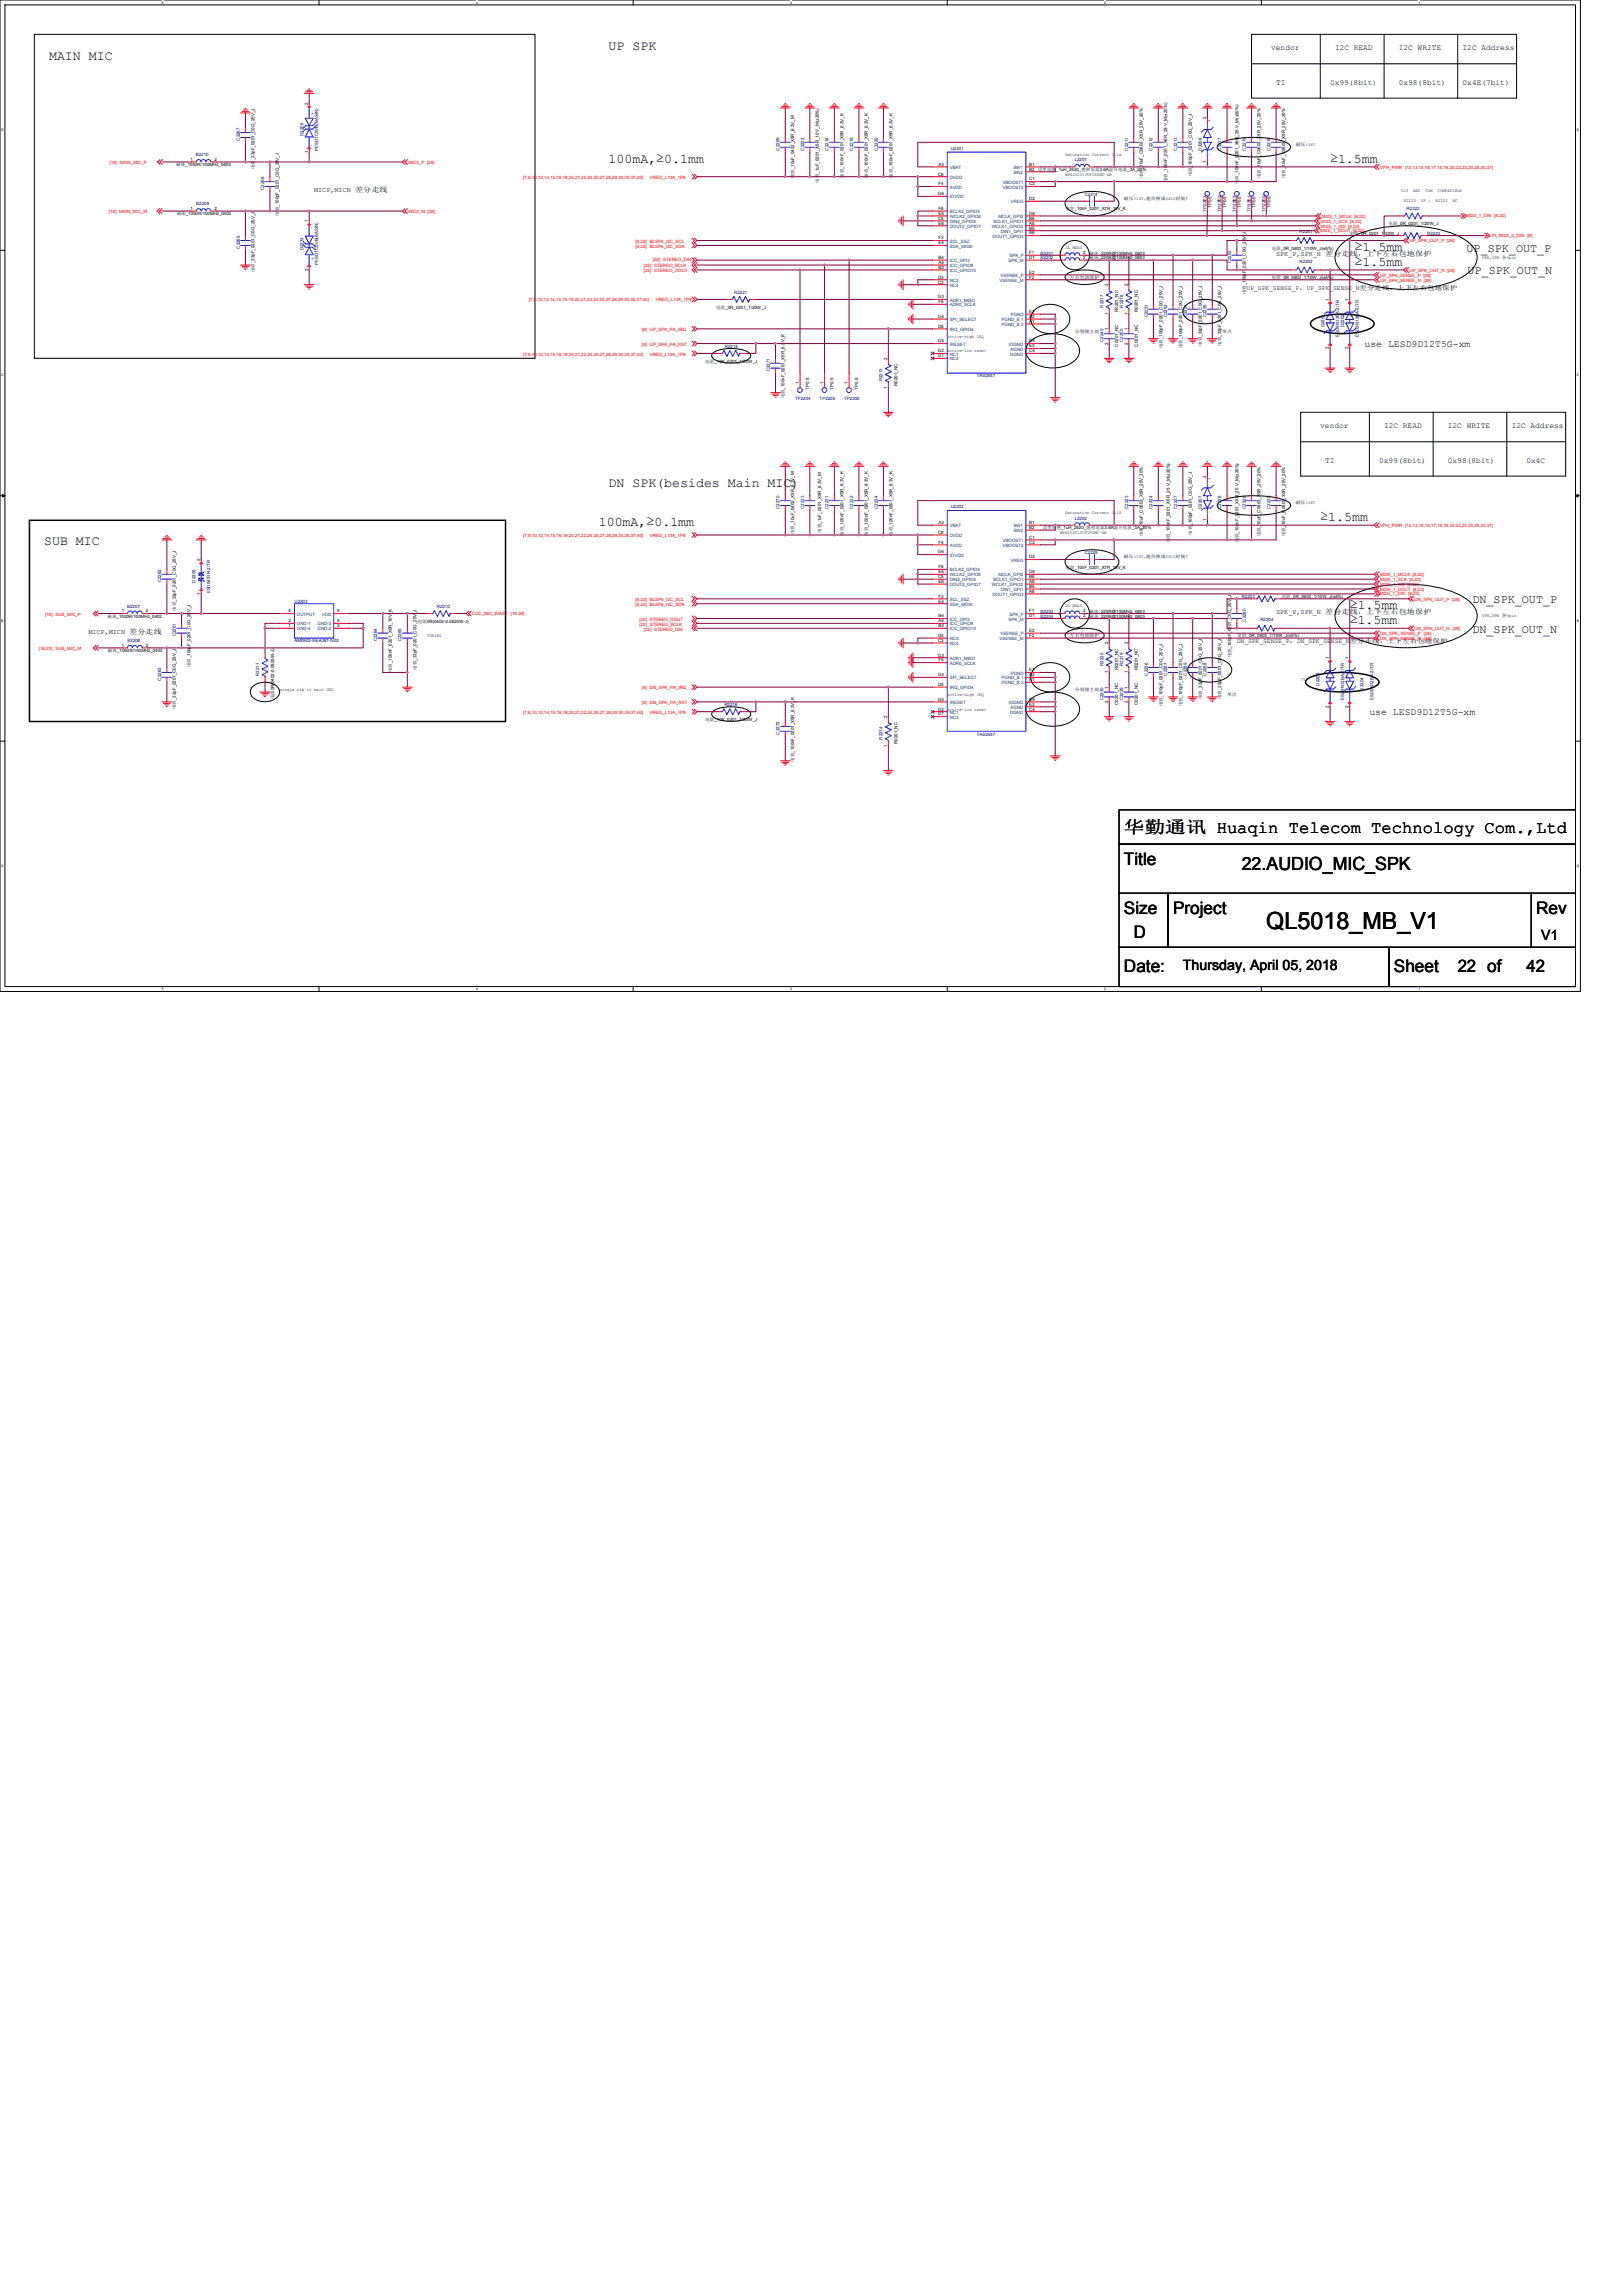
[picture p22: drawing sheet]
<svg xmlns="http://www.w3.org/2000/svg" width="210mm" height="297mm" viewBox="0 0 210 297" stroke-linecap="round" stroke-linejoin="round" font-family="sans-serif">
<defs><g id="words">
<text font-size="3" x="163.8" y="120.2">QL5018_MB_V1</text>
<text font-size="2.3" x="160.7" y="112.6">22.AUDIO_MIC_SPK</text>
<g font-size="2.2">
<text x="145.4" y="107.8">华勤通讯 Huaqin Telecom Technology Com.,Ltd</text>
<text x="145.4" y="111.8">Title</text>
<text x="145.4" y="118.2">Size</text>
<text x="151.8" y="118.2">Project</text>
<text x="198.8" y="118.2">Rev</text>
<text x="145.4" y="125.8">Date:</text>
<text x="146.7" y="121.4">D</text>
<text x="180.3" y="125.8">Sheet</text>
<text x="188.6" y="125.8">22 of</text>
<text x="197.5" y="125.8">42</text>
</g>
<g font-size="1.8">
<text x="153" y="125.5">Thursday, April 05, 2018</text>
<text x="199.4" y="121.7">V1</text>
</g>
<g font-size="1.7">
<text x="6.4" y="7.7">MAIN MIC</text>
<text x="78.7" y="6.4">UP SPK</text>
<text x="78.7" y="21">100mA,≥0.1mm</text>
<text x="172.1" y="21">≥1.5mm</text>
<text x="175.3" y="34.4">≥1.5mm</text>
<text x="175.3" y="32.5">≥1.5mm</text>
<text x="78.7" y="62.9">DN SPK(besides Main MIC)</text>
<text x="5.7" y="70.6">SUB MIC</text>
<text x="77.5" y="68">100mA,≥0.1mm</text>
<text x="170.8" y="67.4">≥1.5mm</text>
<text x="174.6" y="80.7">≥1.5mm</text>
<text x="174.6" y="78.8">≥1.5mm</text>
</g>
<g font-size="1.5">
<text x="189.7" y="32.6">UP_SPK_OUT_P</text>
<text x="189.9" y="35.5">UP_SPK_OUT_N</text>
<text x="190.5" y="81.9">DN_SPK_OUT_N</text>
<text x="190.5" y="78">DN_SPK_OUT_P</text>
</g>
<g font-size="1.3">
<text x="176.5" y="44.9">use LESD9D12T5G-xm</text>
<text x="177.2" y="92.5">use LESD9D12T5G-xm</text>
</g>
<g font-size="1">
<text x="164.5" y="6.5">vendor</text>
<text x="165.1" y="10.9">TI</text>
<text x="172.1" y="10.9">0x99(8bit)</text>
<text x="172.7" y="6.5">I2C READ</text>
<text x="181" y="10.9">0x98(8bit)</text>
<text x="181" y="6.5">I2C WRITE</text>
<text x="189.2" y="6.5">I2C Address</text>
<text x="189.2" y="10.9">0x4E(7bit)</text>
<text x="170.8" y="55.4">vendor</text>
<text x="171.4" y="59.8">TI</text>
<text x="178.4" y="59.8">0x99(8bit)</text>
<text x="179.1" y="55.4">I2C READ</text>
<text x="187.3" y="59.8">0x98(8bit)</text>
<text x="187.3" y="55.4">I2C WRITE</text>
<text x="195.6" y="55.4">I2C Address</text>
<text x="197.5" y="59.8">0x4C</text>
</g>
<g font-size=".9">
<text x="40.6" y="24.8">MICP,MICN 差分走线</text>
<text x="165.1" y="33.1">SPK_P,SPK_N 差分走线，上下左右包地保护</text>
<text x="11.4" y="82">MICP,MICN 差分走线</text>
<text x="165.1" y="79.4">SPK_P,SPK_N 差分走线，上下左右包地保护</text>
</g>
<g font-size=".8">
<text x="161.3" y="37.5">UP_SPK_SENSE_P，UP_SPK_SENSE_N差分走线，上下左右包地保护</text>
<text x="160" y="83.2">DN_SPK_SENSE_P，DN_SPK_SENSE_N差分走线，上下左右包地保护</text>
</g>
<g font-size=".6" fill="#000080">
<text x="39.3" y="17.6" transform="rotate(-90 39.3 17.6)">D2206</text>
<text x="25.3" y="20.2">B2210</text>
<text x="31" y="18.2" transform="rotate(-90 31 18.2)">C2267</text>
<text x="41.2" y="19.6" transform="rotate(-90 41.2 19.6)">PESDTC5VB(BASIN)</text>
<text x="100.9" y="19.5" transform="rotate(-90 100.9 19.5)">C2269</text>
<text x="104" y="19.5" transform="rotate(-90 104 19.5)">C2222</text>
<text x="107.2" y="19.5" transform="rotate(-90 107.2 19.5)">C2218</text>
<text x="110.4" y="19.5" transform="rotate(-90 110.4 19.5)">C2219</text>
<text x="113.6" y="19.5" transform="rotate(-90 113.6 19.5)">C2220</text>
<text x="123" y="19.3">U2201</text>
<text x="139" y="20.9">L2201</text>
<text x="145.9" y="19.5" transform="rotate(-90 145.9 19.5)">C2211</text>
<text x="149.1" y="19.5" transform="rotate(-90 149.1 19.5)">C2212</text>
<text x="152.3" y="19.5" transform="rotate(-90 152.3 19.5)">C2213</text>
<text x="155.5" y="19.5" transform="rotate(-90 155.5 19.5)">D2208</text>
<text x="158" y="19.5" transform="rotate(-90 158 19.5)">C2217</text>
<text x="161.2" y="19.5" transform="rotate(-90 161.2 19.5)">C2215</text>
<text x="164.4" y="19.5" transform="rotate(-90 164.4 19.5)">C2216</text>
<text x="25.4" y="26.6">B2209</text>
<text x="34.2" y="24.6" transform="rotate(-90 34.2 24.6)">C2266</text>
<text x="140.3" y="25.3">C2214</text>
<text x="156.1" y="27.4" transform="rotate(-90 156.1 27.4)">TP2203</text>
<text x="158" y="27.4" transform="rotate(-90 158 27.4)">TP2202</text>
<text x="159.9" y="27.4" transform="rotate(-90 159.9 27.4)">TP2207</text>
<text x="161.8" y="27.4" transform="rotate(-90 161.8 27.4)">TP2201</text>
<text x="163.7" y="27.4" transform="rotate(-90 163.7 27.4)">TP2200</text>
<text x="182" y="27.2">R2222</text>
<text x="31" y="32.2" transform="rotate(-90 31 32.2)">C2268</text>
<text x="39.3" y="32.4" transform="rotate(-90 39.3 32.4)">D2233</text>
<text x="41.2" y="34.3" transform="rotate(-90 41.2 34.3)">PESDTC5VB(BASIN)</text>
<text x="134.6" y="32.9">B2201</text>
<text x="134.6" y="33.6">B2202</text>
<text x="159.3" y="34.1" transform="rotate(-90 159.3 34.1)">C2253</text>
<text x="168.1" y="34">R2202</text>
<text x="168.1" y="30.2">R2201</text>
<text x="184.7" y="30.4">R2223</text>
<text x="95" y="38">R2221</text>
<text x="142.8" y="39.8" transform="rotate(-90 142.8 39.8)">R2217</text>
<text x="145.3" y="39.8" transform="rotate(-90 145.3 39.8)">R2218</text>
<text x="148.5" y="41.1" transform="rotate(-90 148.5 41.1)">C2251</text>
<text x="151" y="41.1" transform="rotate(-90 151 41.1)">C2252</text>
<text x="153.6" y="41.1" transform="rotate(-90 153.6 41.1)">C2254</text>
<text x="156.1" y="41.1" transform="rotate(-90 156.1 41.1)">C2255</text>
<text x="93.8" y="45">R2215</text>
<text x="142.8" y="44.3" transform="rotate(-90 142.8 44.3)">C2249</text>
<text x="145.3" y="44.3" transform="rotate(-90 145.3 44.3)">C2250</text>
<text x="171.3" y="42.4" transform="rotate(-90 171.3 42.4)">D2201</text>
<text x="173.2" y="43.6" transform="rotate(-90 173.2 43.6)">ESD9N12BA-2/TR</text>
<text x="173.9" y="42.4" transform="rotate(-90 173.9 42.4)">D2202</text>
<text x="175.8" y="43.6" transform="rotate(-90 175.8 43.6)">ESD9N12BA-2/TR</text>
<text x="99.6" y="48" transform="rotate(-90 99.6 48)">C2271</text>
<text x="102.9" y="51.7">TP2204</text>
<text x="106" y="51.7">TP2205</text>
<text x="109.2" y="51.7">TP2206</text>
<text x="114.2" y="49.3" transform="rotate(-90 114.2 49.3)">R2213</text>
<text x="126.4" y="48.8">TAS2557</text>
<text x="100.9" y="65.8" transform="rotate(-90 100.9 65.8)">C2270</text>
<text x="104" y="65.8" transform="rotate(-90 104 65.8)">C2233</text>
<text x="107.2" y="65.8" transform="rotate(-90 107.2 65.8)">C2231</text>
<text x="110.4" y="65.8" transform="rotate(-90 110.4 65.8)">C2232</text>
<text x="113.6" y="65.8" transform="rotate(-90 113.6 65.8)">C2234</text>
<text x="123" y="65.7">U2202</text>
<text x="145.9" y="65.8" transform="rotate(-90 145.9 65.8)">C2223</text>
<text x="149.1" y="65.8" transform="rotate(-90 149.1 65.8)">C2224</text>
<text x="152.3" y="65.8" transform="rotate(-90 152.3 65.8)">C2227</text>
<text x="155.5" y="65.8" transform="rotate(-90 155.5 65.8)">D2207</text>
<text x="158" y="65.8" transform="rotate(-90 158 65.8)">C2226</text>
<text x="161.2" y="65.8" transform="rotate(-90 161.2 65.8)">C2228</text>
<text x="164.4" y="65.8" transform="rotate(-90 164.4 65.8)">C2235</text>
<text x="139" y="67.2">L2202</text>
<text x="140.3" y="71.7">C2225</text>
<text x="20.8" y="75.4" transform="rotate(-90 20.8 75.4)">C2262</text>
<text x="25.3" y="75.4" transform="rotate(-90 25.3 75.4)">D2205</text>
<text x="27.2" y="76.8" transform="rotate(-90 27.2 76.8)">ESD5451R-2/TR</text>
<text x="160.7" y="77.4">R2203</text>
<text x="16.4" y="78.7">B2207</text>
<text x="16.5" y="83.1">B2208</text>
<text x="22.8" y="82.3" transform="rotate(-90 22.8 82.3)">C2261</text>
<text x="38.1" y="78">U2203</text>
<text x="38.1" y="83.1">AM0502-NEA381-G02</text>
<text x="48.8" y="83" transform="rotate(-90 48.8 83)">C2264</text>
<text x="52" y="83" transform="rotate(-90 52 83)">C2265</text>
<text x="56.5" y="78.7">R2210</text>
<text x="134.6" y="79.9">B2204</text>
<text x="134.6" y="79.3">B2203</text>
<text x="161.2" y="80.4" transform="rotate(-90 161.2 80.4)">C2260</text>
<text x="163.1" y="80.4">R2204</text>
<text x="20.8" y="88.1" transform="rotate(-90 20.8 88.1)">C2263</text>
<text x="33.5" y="87.4" transform="rotate(-90 33.5 87.4)">R2211</text>
<text x="142.8" y="86.2" transform="rotate(-90 142.8 86.2)">R2220</text>
<text x="145.3" y="86.2" transform="rotate(-90 145.3 86.2)">R2219</text>
<text x="148.5" y="87.4" transform="rotate(-90 148.5 87.4)">C2256</text>
<text x="151" y="87.4" transform="rotate(-90 151 87.4)">C2257</text>
<text x="153.6" y="87.4" transform="rotate(-90 153.6 87.4)">C2259</text>
<text x="156.1" y="87.4" transform="rotate(-90 156.1 87.4)">C2258</text>
<text x="170.7" y="88.7" transform="rotate(-90 170.7 88.7)">D2203</text>
<text x="176.4" y="89.3" transform="rotate(-90 176.4 89.3)">D2204</text>
<text x="93.7" y="91.4">R2216</text>
<text x="100.9" y="95" transform="rotate(-90 100.9 95)">C2272</text>
<text x="114.2" y="95.7" transform="rotate(-90 114.2 95.7)">R2214</text>
<text x="126.4" y="95.2">TAS2557</text>
<text x="142.8" y="90.6" transform="rotate(-90 142.8 90.6)">C2230</text>
<text x="145.3" y="90.6" transform="rotate(-90 145.3 90.6)">C2229</text>
<text x="173.9" y="90.6" transform="rotate(-90 173.9 90.6)">ESD9N12BA-2/TR</text>
<text x="177.7" y="90.6" transform="rotate(-90 177.7 90.6)">ESD9N12BA-2/TR</text>
</g>
<g font-size=".6">
<text x="39.9" y="13.5" transform="rotate(-90 39.9 13.5)">2</text>
<text x="156.1" y="15.4" transform="rotate(-90 156.1 15.4)">2</text>
<text x="22.8" y="21.5">磁珠_1000R/100MHz_0402</text>
<text x="24.6" y="20.8">1</text>
<text x="27.7" y="20.8">2</text>
<text x="32.9" y="21.9" transform="rotate(-90 32.9 21.9)">电容_33pF_0201_C0G_25V_J</text>
<text x="39.9" y="19.8" transform="rotate(-90 39.9 19.8)">1</text>
<text x="102.8" y="23.1" transform="rotate(-90 102.8 23.1)">电容_10uF_0402_X5R_6.3V_M</text>
<text x="105.9" y="23.6" transform="rotate(-90 105.9 23.6)">电容_1uF_0201_X5R_10 V_M(±20%)</text>
<text x="109.1" y="23" transform="rotate(-90 109.1 23)">电容_100nF_0201_X5R_6.3V_K</text>
<text x="112.3" y="23" transform="rotate(-90 112.3 23)">电容_100nF_0201_X5R_6.3V_K</text>
<text x="115.5" y="23" transform="rotate(-90 115.5 23)">电容_100nF_0201_X5R_6.3V_K</text>
<text x="121.4" y="22.7">C6</text>
<text x="121.4" y="21.4">A3</text>
<text x="121.4" y="24">F4</text>
<text x="133.2" y="23.3">C1</text>
<text x="133.2" y="24">C2</text>
<text x="133.2" y="22.1">B2</text>
<text x="133.2" y="21.4">B1</text>
<text x="134.3" y="22.1">功率电感_1uH_2520_饱和电流3.6A温升电流_3A_20%</text>
<text x="137.8" y="22.7">WPN252010UF1R0MT-XM</text>
<text x="137.8" y="20.2">Saturation Current 3.1A</text>
<text x="147.8" y="23.1" transform="rotate(-90 147.8 23.1)">电容_10uF_C0603_X5R_25V_20%</text>
<text x="151" y="23.6" transform="rotate(-90 151 23.6)">电容_100nF_0201_X5R_25 V_M(±20%)</text>
<text x="154.2" y="22.8" transform="rotate(-90 154.2 22.8)">电容_100pF_0201_C0G_25V_J</text>
<text x="156.1" y="21.1" transform="rotate(-90 156.1 21.1)">1</text>
<text x="160.2" y="23.8" transform="rotate(-90 160.2 23.8)">电容_100nF_0201_X5R_25 V_M(±20%)</text>
<text x="163.1" y="23.1" transform="rotate(-90 163.1 23.1)">电容_10uF_C0603_X5R_25V_20%</text>
<text x="166.3" y="23.1" transform="rotate(-90 166.3 23.1)">电容_10uF_C0603_X5R_25V_20%</text>
<text x="167.6" y="18.9">耐压&gt;16V</text>
<text x="22.9" y="27.9">磁珠_1000R/100MHz_0402</text>
<text x="24.6" y="27.2">1</text>
<text x="27.7" y="27.2">2</text>
<text x="36.1" y="27.9" transform="rotate(-90 36.1 27.9)">电容_100pF_0201_C0G_25V_J</text>
<text x="39.9" y="28.8" transform="rotate(-90 39.9 28.8)">1</text>
<text x="121.3" y="25.3">G6</text>
<text x="121.4" y="28.4">C5</text>
<text x="121.4" y="27.8">E5</text>
<text x="121.4" y="29.1">E6</text>
<text x="121.4" y="27.2">F6</text>
<text x="133.2" y="27.8">D6</text>
<text x="133.2" y="28.4">B6</text>
<text x="133.2" y="29.7">B5</text>
<text x="133.2" y="25.9">D2</text>
<text x="133.2" y="29.1">A5</text>
<text x="137.8" y="27.2">电容_10nF_0201_X7R_16V_K</text>
<text x="145.4" y="25.9">耐压&gt;16V,能否换成0402封装？</text>
<text x="156.1" y="26.2" transform="rotate(-90 156.1 26.2)">1</text>
<text x="156.7" y="26.9" transform="rotate(-90 156.7 26.9)">TP0.5</text>
<text x="158" y="26.2" transform="rotate(-90 158 26.2)">1</text>
<text x="158.6" y="26.9" transform="rotate(-90 158.6 26.9)">TP0.5</text>
<text x="159.9" y="26.2" transform="rotate(-90 159.9 26.2)">1</text>
<text x="160.5" y="26.9" transform="rotate(-90 160.5 26.9)">TP0.5</text>
<text x="161.8" y="26.2" transform="rotate(-90 161.8 26.2)">1</text>
<text x="162.5" y="26.9" transform="rotate(-90 162.5 26.9)">TP0.5</text>
<text x="163.7" y="26.2" transform="rotate(-90 163.7 26.2)">1</text>
<text x="164.4" y="26.9" transform="rotate(-90 164.4 26.9)">TP0.5</text>
<text x="179.7" y="29.1">电阻_0R_0201_1/20W_J</text>
<text x="181.2" y="24.8">IIS</text>
<text x="181.6" y="26.1">R2223</text>
<text x="182.8" y="24.8">AND</text>
<text x="183.8" y="26.1">0R ;</text>
<text x="184.4" y="24.8">TDM</text>
<text x="185.7" y="26.1">R2222</text>
<text x="186" y="24.8">COMPATIBLE</text>
<text x="188" y="26.1">NC</text>
<text x="32.9" y="35.2" transform="rotate(-90 32.9 35.2)">电容_33pF_0201_C0G_25V_J</text>
<text x="39.9" y="35.1" transform="rotate(-90 39.9 35.1)">2</text>
<text x="121.4" y="31.6">E4</text>
<text x="121.4" y="33.5">B4</text>
<text x="121.4" y="34.1">A4</text>
<text x="121.4" y="34.8">B3</text>
<text x="121.4" y="31">F3</text>
<text x="133.2" y="30.3">A6</text>
<text x="133.2" y="32.9">F1</text>
<text x="133.2" y="35.4">E2</text>
<text x="133.2" y="33.5">D1</text>
<text x="137" y="32.9">1</text>
<text x="137" y="33.5">1</text>
<text x="137.8" y="32.2">2A BEAD</text>
<text x="140.1" y="32.9">2</text>
<text x="140.1" y="33.5">2</text>
<text x="141" y="32.9">磁珠_220R@100MHz_0603</text>
<text x="141" y="33.6">磁珠_220R@100MHz_0603</text>
<text x="164.5" y="32.3">电阻_0R_0603_1/10W_J(±5%)</text>
<text x="174.6" y="30.4">电阻_0R_0201_1/20W_J</text>
<text x="191.8" y="33.5">SPK,SPN 各5pin</text>
<text x="92.7" y="39.9">电阻_0R_0201_1/20W_J</text>
<text x="121.3" y="38.6">G3</text>
<text x="121.3" y="41.1">G4</text>
<text x="121.4" y="36">D3</text>
<text x="121.4" y="36.7">C3</text>
<text x="121.4" y="39.2">F5</text>
<text x="133.2" y="36">F2</text>
<text x="133.2" y="40.5">E1</text>
<text x="133.2" y="41.1">A2</text>
<text x="133.2" y="41.8">A1</text>
<text x="138.4" y="36">左右包地保护</text>
<text x="143.4" y="40.8" transform="rotate(-90 143.4 40.8)">1</text>
<text x="143.4" y="37" transform="rotate(-90 143.4 37)">2</text>
<text x="144.7" y="40.4" transform="rotate(-90 144.7 40.4)">R0201_NC</text>
<text x="145.9" y="40.8" transform="rotate(-90 145.9 40.8)">1</text>
<text x="145.9" y="37" transform="rotate(-90 145.9 37)">2</text>
<text x="147.2" y="40.4" transform="rotate(-90 147.2 40.4)">R0201_NC</text>
<text x="161.2" y="38.1" transform="rotate(-90 161.2 38.1)">电容_100pF_0201_C0G_25V_J</text>
<text x="164.5" y="36.1">电阻_0R_0603_1/10W_J(±5%)</text>
<text x="171.9" y="38.9" transform="rotate(-90 171.9 38.9)">1</text>
<text x="174.5" y="38.9" transform="rotate(-90 174.5 38.9)">1</text>
<text x="91.2" y="46.9">电阻_10K_0201_1/20W_J</text>
<text x="114.8" y="46.5" transform="rotate(-90 114.8 46.5)">2</text>
<text x="121.3" y="44.3">G5</text>
<text x="121.3" y="45.6">G2</text>
<text x="121.3" y="46.2">G1</text>
<text x="121.4" y="42.4">D5</text>
<text x="122.6" y="43.7">active-high IRQ</text>
<text x="122.6" y="45.6">Active-low reset</text>
<text x="133.2" y="44.9">E3</text>
<text x="133.2" y="44.3">D4</text>
<text x="133.2" y="45.6">C4</text>
<text x="139.1" y="43">分别接主地</text>
<text x="143.4" y="44.6" transform="rotate(-90 143.4 44.6)">2</text>
<text x="143.4" y="42.7" transform="rotate(-90 143.4 42.7)">1</text>
<text x="144.7" y="44.8" transform="rotate(-90 144.7 44.8)">C0201_NC</text>
<text x="145.9" y="44.6" transform="rotate(-90 145.9 44.6)">2</text>
<text x="145.9" y="42.7" transform="rotate(-90 145.9 42.7)">1</text>
<text x="147.2" y="44.8" transform="rotate(-90 147.2 44.8)">C0201_NC</text>
<text x="150.4" y="45" transform="rotate(-90 150.4 45)">电容_100pF_0201_C0G_25V_J</text>
<text x="152.9" y="45" transform="rotate(-90 152.9 45)">电容_100pF_0201_C0G_25V_J</text>
<text x="155.5" y="44.7" transform="rotate(-90 155.5 44.7)">电容_33pF_0201_C0G_25V_J</text>
<text x="158" y="44.7" transform="rotate(-90 158 44.7)">电容_33pF_0201_C0G_25V_J</text>
<text x="158.1" y="43">单点</text>
<text x="171.9" y="45.2" transform="rotate(-90 171.9 45.2)">2</text>
<text x="174.5" y="45.2" transform="rotate(-90 174.5 45.2)">2</text>
<text x="101.5" y="51.5" transform="rotate(-90 101.5 51.5)">电容_100nF_0201_X5R_6.3V_K</text>
<text x="103.4" y="49.7" transform="rotate(-90 103.4 49.7)">1</text>
<text x="104.7" y="50.4" transform="rotate(-90 104.7 50.4)">TP0.5</text>
<text x="106.5" y="49.7" transform="rotate(-90 106.5 49.7)">1</text>
<text x="107.8" y="50.4" transform="rotate(-90 107.8 50.4)">TP0.5</text>
<text x="109.7" y="49.7" transform="rotate(-90 109.7 49.7)">1</text>
<text x="111" y="50.4" transform="rotate(-90 111 50.4)">TP0.5</text>
<text x="114.8" y="50.3" transform="rotate(-90 114.8 50.3)">1</text>
<text x="116.1" y="49.9" transform="rotate(-90 116.1 49.9)">R0201_NC</text>
<text x="156.1" y="61.8" transform="rotate(-90 156.1 61.8)">2</text>
<text x="167.6" y="65.3">耐压&gt;16V</text>
<text x="102.8" y="69.1" transform="rotate(-90 102.8 69.1)">电容_10uF_0402_X5R_6.3V_M</text>
<text x="106.3" y="68.9" transform="rotate(-90 106.3 68.9)">电容_1uF_0201_X5R_6.3V_M</text>
<text x="109.1" y="69.3" transform="rotate(-90 109.1 69.3)">电容_100nF_0201_X5R_6.3V_K</text>
<text x="112.3" y="69.3" transform="rotate(-90 112.3 69.3)">电容_100nF_0201_X5R_6.3V_K</text>
<text x="115.5" y="69.3" transform="rotate(-90 115.5 69.3)">电容_100nF_0201_X5R_6.3V_K</text>
<text x="121.3" y="71.6">G6</text>
<text x="121.4" y="69.1">C6</text>
<text x="121.4" y="67.8">A3</text>
<text x="121.4" y="70.3">F4</text>
<text x="133.2" y="69.7">C1</text>
<text x="133.2" y="70.3">C2</text>
<text x="133.2" y="68.4">B2</text>
<text x="133.2" y="67.8">B1</text>
<text x="134.9" y="68.5">功率电感_1uH_2520_饱和电流3.6A温升电流_3A_20%</text>
<text x="137.2" y="69.1">WPN252010UF1R0MT-XM</text>
<text x="137.8" y="66.5">Saturation Current 3.1A</text>
<text x="147.8" y="69.4" transform="rotate(-90 147.8 69.4)">电容_10uF_C0603_X5R_25V_20%</text>
<text x="151.3" y="70.2" transform="rotate(-90 151.3 70.2)">电容_100nF_0201_X5R_25 V_M(±20%)</text>
<text x="154.2" y="69.2" transform="rotate(-90 154.2 69.2)">电容_100pF_0201_C0G_25V_J</text>
<text x="156.1" y="67.4" transform="rotate(-90 156.1 67.4)">1</text>
<text x="160.2" y="70.2" transform="rotate(-90 160.2 70.2)">电容_100nF_0201_X5R_25 V_M(±20%)</text>
<text x="163.1" y="69.4" transform="rotate(-90 163.1 69.4)">电容_10uF_C0603_X5R_25V_20%</text>
<text x="166.3" y="69.4" transform="rotate(-90 166.3 69.4)">电容_10uF_C0603_X5R_25V_20%</text>
<text x="25.9" y="77" transform="rotate(-90 25.9 77)">1</text>
<text x="25.9" y="72.6" transform="rotate(-90 25.9 72.6)">2</text>
<text x="121.4" y="74.8">C5</text>
<text x="121.4" y="74.1">E5</text>
<text x="121.4" y="75.4">E6</text>
<text x="121.4" y="78">E4</text>
<text x="121.4" y="73.5">F6</text>
<text x="121.4" y="77.3">F3</text>
<text x="133.2" y="76.7">A6</text>
<text x="133.2" y="74.1">D6</text>
<text x="133.2" y="74.8">B6</text>
<text x="133.2" y="76.1">B5</text>
<text x="133.2" y="72.2">D2</text>
<text x="133.2" y="75.4">A5</text>
<text x="137.8" y="73.6">电容_10nF_0201_X7R_16V_K</text>
<text x="145.4" y="72.2">耐压&gt;16V,能否换成0402封装？</text>
<text x="165.8" y="77.4">电阻_0R_0603_1/10W_J(±5%)</text>
<text x="13.9" y="79.9">磁珠_1000R/100MHz_0402</text>
<text x="15.7" y="79.2">1</text>
<text x="15.7" y="83.7">1</text>
<text x="18.9" y="79.2">2</text>
<text x="18.9" y="83.7">2</text>
<text x="22.8" y="79" transform="rotate(-90 22.8 79)">电容_33pF_0201_C0G_25V_J</text>
<text x="37.3" y="81.1">1</text>
<text x="37.3" y="80.5">2</text>
<text x="37.3" y="79.2">4</text>
<text x="43.6" y="79.2">6</text>
<text x="43.6" y="81.1">3</text>
<text x="43.6" y="80.5">5</text>
<text x="54.1" y="80.6">电阻0R(0402-0.0625W-J)</text>
<text x="55.2" y="82.4">TUNING</text>
<text x="121.4" y="82.4">D3</text>
<text x="121.4" y="83">C3</text>
<text x="121.4" y="79.9">B4</text>
<text x="121.4" y="80.5">A4</text>
<text x="121.4" y="81.1">B3</text>
<text x="133.2" y="82.4">F2</text>
<text x="133.2" y="79.2">F1</text>
<text x="133.2" y="81.8">E2</text>
<text x="133.2" y="79.9">D1</text>
<text x="137" y="79.9">1</text>
<text x="137" y="79.2">1</text>
<text x="137.8" y="78.6">2A BEAD</text>
<text x="138.4" y="82.4">左右包地保护</text>
<text x="140.1" y="79.9">2</text>
<text x="140.1" y="79.2">2</text>
<text x="141" y="79.9">磁珠_220R@100MHz_0603</text>
<text x="141" y="79.3">磁珠_220R@100MHz_0603</text>
<text x="143.4" y="83.4" transform="rotate(-90 143.4 83.4)">2</text>
<text x="145.9" y="83.4" transform="rotate(-90 145.9 83.4)">2</text>
<text x="160.1" y="82.5">电阻_0R_0603_1/10W_J(±5%)</text>
<text x="191.8" y="79.9">SPK,SPN 各5pin</text>
<text x="14" y="84.4">磁珠_1000R/100MHz_0402</text>
<text x="24.7" y="86.3" transform="rotate(-90 24.7 86.3)">电容_100pF_0201_C0G_25V_J</text>
<text x="36.2" y="89.4">single via to main GND</text>
<text x="50.7" y="86.9" transform="rotate(-90 50.7 86.9)">电容_100nF_0201_X5R_10V_K</text>
<text x="53.9" y="86.6" transform="rotate(-90 53.9 86.6)">电容_33pF_0201_C0G_25V_J</text>
<text x="121.3" y="84.9">G3</text>
<text x="121.3" y="87.5">G4</text>
<text x="121.4" y="88.8">D5</text>
<text x="121.4" y="85.6">F5</text>
<text x="133.2" y="86.8">E1</text>
<text x="133.2" y="87.5">A2</text>
<text x="133.2" y="88.1">A1</text>
<text x="139.1" y="89.4">分别接主地</text>
<text x="143.4" y="89.1" transform="rotate(-90 143.4 89.1)">1</text>
<text x="143.4" y="87.1" transform="rotate(-90 143.4 87.1)">1</text>
<text x="144.7" y="86.7" transform="rotate(-90 144.7 86.7)">R0201_NC</text>
<text x="145.9" y="89.1" transform="rotate(-90 145.9 89.1)">1</text>
<text x="145.9" y="87.1" transform="rotate(-90 145.9 87.1)">1</text>
<text x="147.2" y="86.7" transform="rotate(-90 147.2 86.7)">R0201_NC</text>
<text x="159.3" y="85" transform="rotate(-90 159.3 85)">电容_100pF_0201_C0G_25V_J</text>
<text x="168.3" y="88.1">7V</text>
<text x="171.9" y="85.3" transform="rotate(-90 171.9 85.3)">1</text>
<text x="174.5" y="85.3" transform="rotate(-90 174.5 85.3)">1</text>
<text x="22.8" y="91.7" transform="rotate(-90 22.8 91.7)">电容_33pF_0201_C0G_25V_J</text>
<text x="35.5" y="90.4" transform="rotate(-90 35.5 90.4)">电阻0R(0402-0.0625W-J)</text>
<text x="91.2" y="93.3">电阻_10K_0201_1/20W_J</text>
<text x="114.8" y="92.9" transform="rotate(-90 114.8 92.9)">2</text>
<text x="121.3" y="90.7">G5</text>
<text x="121.3" y="91.9">G2</text>
<text x="121.3" y="92.6">G1</text>
<text x="122.6" y="91.9">Active-low reset</text>
<text x="122.6" y="90">active-high IRQ</text>
<text x="133.2" y="91.3">E3</text>
<text x="133.2" y="90.7">D4</text>
<text x="133.2" y="91.9">C4</text>
<text x="143.4" y="90.9" transform="rotate(-90 143.4 90.9)">2</text>
<text x="144.7" y="91.2" transform="rotate(-90 144.7 91.2)">C0201_NC</text>
<text x="145.9" y="90.9" transform="rotate(-90 145.9 90.9)">2</text>
<text x="147.2" y="91.2" transform="rotate(-90 147.2 91.2)">C0201_NC</text>
<text x="150.4" y="91.4" transform="rotate(-90 150.4 91.4)">电容_100pF_0201_C0G_25V_J</text>
<text x="152.9" y="91.4" transform="rotate(-90 152.9 91.4)">电容_100pF_0201_C0G_25V_J</text>
<text x="155.5" y="90.4" transform="rotate(-90 155.5 90.4)">电容_33pF_0201_C0G_25V_J</text>
<text x="158" y="90.4" transform="rotate(-90 158 90.4)">电容_33pF_0201_C0G_25V_J</text>
<text x="158.7" y="90">单点</text>
<text x="171.9" y="91.6" transform="rotate(-90 171.9 91.6)">2</text>
<text x="174.5" y="91.6" transform="rotate(-90 174.5 91.6)">2</text>
<text x="102.8" y="98.5" transform="rotate(-90 102.8 98.5)">电容_100nF_0201_X5R_6.3V_K</text>
<text x="114.8" y="96.6" transform="rotate(-90 114.8 96.6)">1</text>
<text x="116.1" y="96.3" transform="rotate(-90 116.1 96.3)">R0201_NC</text>
</g>
<g font-size=".6" fill="#004080">
<text x="40.7" y="14.9" transform="rotate(-90 40.7 14.9)">+</text>
<text x="156.7" y="15.7" transform="rotate(-90 156.7 15.7)">+</text>
<text x="40.5" y="18.9" transform="rotate(-90 40.5 18.9)">-</text>
<text x="122.9" y="21.9">VBAT</text>
<text x="122.9" y="23.1">DVDD</text>
<text x="129.7" y="23.8">VBOOST1</text>
<text x="131.1" y="22.5">SW2</text>
<text x="131.1" y="21.9">SW1</text>
<text x="156.7" y="20.1" transform="rotate(-90 156.7 20.1)">-</text>
<text x="40.5" y="29.6" transform="rotate(-90 40.5 29.6)">-</text>
<text x="122.9" y="24.4">AVDD</text>
<text x="122.9" y="25.7">IOVDD</text>
<text x="122.9" y="27.6">BCLK2_GPIO5</text>
<text x="122.9" y="28.2">WCLK2_GPIO6</text>
<text x="122.9" y="28.9">DIN2_GPIO8</text>
<text x="122.9" y="29.5">DOUT2_GPIO7</text>
<text x="128.3" y="29.5">WCLK1_GPIO2</text>
<text x="128.5" y="28.9">BCLK1_GPIO1</text>
<text x="129.2" y="28.2">MCLK_GPI2</text>
<text x="129.7" y="24.4">VBOOST2</text>
<text x="130.8" y="26.3">VREG</text>
<text x="40.7" y="33.7" transform="rotate(-90 40.7 33.7)">+</text>
<text x="122.9" y="31.4">SCL_SSZ</text>
<text x="122.9" y="32">SDA_MOSI</text>
<text x="122.9" y="33.9">ICC_GPI3</text>
<text x="122.9" y="34.6">ICC_GPIO9</text>
<text x="122.9" y="35.2">ICC_GPIO10</text>
<text x="128.4" y="30.8">DOUT1_GPIO3</text>
<text x="129.4" y="35.8">VSENSE_P</text>
<text x="129.5" y="30.1">DIN1_GPI1</text>
<text x="130.5" y="33.9">SPK_M</text>
<text x="130.6" y="33.3">SPK_P</text>
<text x="122.9" y="36.5">NC3</text>
<text x="122.9" y="37.1">NC4</text>
<text x="122.9" y="39">ADR1_MISO</text>
<text x="122.9" y="39.6">ADR0_SCLK</text>
<text x="122.9" y="41.6">SPI_SELECT</text>
<text x="129.3" y="36.5">VSENSE_M</text>
<text x="129.6" y="41.6">PGND_B 1</text>
<text x="130.8" y="40.9">PGND</text>
<text x="122.9" y="42.8">IRQ_GPIO4</text>
<text x="122.9" y="44.7">/RESET</text>
<text x="122.9" y="46">NC1</text>
<text x="122.9" y="46.6">NC2</text>
<text x="129.6" y="42.2">PGND_B 2</text>
<text x="130.5" y="44.7">IOGND</text>
<text x="130.7" y="46">DGND</text>
<text x="130.7" y="45.4">AGND</text>
<text x="156.7" y="62.1" transform="rotate(-90 156.7 62.1)">+</text>
<text x="122.9" y="68.2">VBAT</text>
<text x="122.9" y="69.5">DVDD</text>
<text x="122.9" y="70.8">AVDD</text>
<text x="129.7" y="70.1">VBOOST1</text>
<text x="129.7" y="70.8">VBOOST2</text>
<text x="131.1" y="68.9">SW2</text>
<text x="131.1" y="68.2">SW1</text>
<text x="156.7" y="66.4" transform="rotate(-90 156.7 66.4)">-</text>
<text x="122.9" y="72">IOVDD</text>
<text x="122.9" y="73.9">BCLK2_GPIO5</text>
<text x="122.9" y="74.6">WCLK2_GPIO6</text>
<text x="122.9" y="75.2">DIN2_GPIO8</text>
<text x="122.9" y="75.8">DOUT2_GPIO7</text>
<text x="122.9" y="77.7">SCL_SSZ</text>
<text x="128.3" y="75.8">WCLK1_GPIO2</text>
<text x="128.4" y="77.1">DOUT1_GPIO3</text>
<text x="128.5" y="75.2">BCLK1_GPIO1</text>
<text x="129.2" y="74.6">MCLK_GPI2</text>
<text x="129.5" y="76.5">DIN1_GPI1</text>
<text x="130.8" y="72.7">VREG</text>
<text x="38.4" y="81.6">GND-4</text>
<text x="38.4" y="80.9">GND-1</text>
<text x="38.4" y="79.7">OUTPUT</text>
<text x="41.1" y="81.6">GND-2</text>
<text x="41.1" y="80.9">GND-3</text>
<text x="41.7" y="79.7">VDD</text>
<text x="122.9" y="78.4">SDA_MOSI</text>
<text x="122.9" y="80.3">ICC_GPI3</text>
<text x="122.9" y="80.9">ICC_GPIO9</text>
<text x="122.9" y="81.6">ICC_GPIO10</text>
<text x="122.9" y="82.8">NC3</text>
<text x="122.9" y="83.5">NC4</text>
<text x="129.3" y="82.8">VSENSE_M</text>
<text x="129.4" y="82.2">VSENSE_P</text>
<text x="130.5" y="80.3">SPK_M</text>
<text x="130.6" y="79.7">SPK_P</text>
<text x="122.9" y="85.4">ADR1_MISO</text>
<text x="122.9" y="86">ADR0_SCLK</text>
<text x="122.9" y="87.9">SPI_SELECT</text>
<text x="122.9" y="89.2">IRQ_GPIO4</text>
<text x="129.6" y="87.9">PGND_B 1</text>
<text x="129.6" y="88.5">PGND_B 2</text>
<text x="130.8" y="87.3">PGND</text>
<text x="122.9" y="91.1">/RESET</text>
<text x="122.9" y="92.4">NC1</text>
<text x="122.9" y="93">NC2</text>
<text x="130.5" y="91.1">IOGND</text>
<text x="130.7" y="92.4">DGND</text>
<text x="130.7" y="91.7">AGND</text>
</g>
<g font-size=".6" fill="#f00">
<text x="14.2" y="21.3">[18] MAIN_MIC_P</text>
<text x="52.8" y="21.2">MIC0_P [28]</text>
<text x="67.7" y="23.2">[7,8,10,12,14,15,16,18,20,21,22,24,25,27,28,29,30,35,37,40]</text>
<text x="84.1" y="23.2">VREG_L13A_1P8</text>
<text x="178.6" y="21.8">VPH_PWR [12,13,15,16,17,18,19,20,22,23,25,28,30,37]</text>
<text x="14.1" y="27.6">[18] MAIN_MIC_M</text>
<text x="52.8" y="27.5">MIC0_M [28]</text>
<text x="170.9" y="28.8">MI2S_1_SCK [8,22]</text>
<text x="170.9" y="29.4">MI2S_1_WS [8,22]</text>
<text x="171" y="28.2">MI2S_1_MCLK [8,22]</text>
<text x="189.7" y="28.1">MI2S_1_DIN [8,22]</text>
<text x="82.2" y="31.4">[8,22]</text>
<text x="82.2" y="32">[8,22]</text>
<text x="83.3" y="35.2">[22] STEREO_DOUT</text>
<text x="83.3" y="34.6">[22] STEREO_BCLK</text>
<text x="84.1" y="31.4">BLSP6_I2C_SCL</text>
<text x="84.1" y="32">BLSP6_I2C_SDA</text>
<text x="84.5" y="33.8">[22] STEREO_DIN</text>
<text x="170.8" y="30.1">MI2S_1_DOUT [8,22]</text>
<text x="178.6" y="35.8">UP_SPK_SENSE_P [28]</text>
<text x="182.4" y="31.3">UP_SPK_OUT_P [28]</text>
<text x="182.4" y="35.2">UP_SPK_OUT_N [28]</text>
<text x="192.7" y="30.6">LPI_MI2S_3_DIN</text>
<text x="197.6" y="30.6">[8]</text>
<text x="68.5" y="38.9">[7,8,10,12,14,15,16,18,20,21,22,24,25,27,28,29,30,35,37,40]</text>
<text x="84.8" y="38.9">VREG_L13A_1P8</text>
<text x="178.6" y="36.4">UP_SPK_SENSE_N [28]</text>
<text x="67.7" y="46">[7,8,10,12,14,15,16,18,20,21,22,24,25,27,28,29,30,35,37,40]</text>
<text x="83.1" y="42.8">[8] UP_SPK_PA_IRQ</text>
<text x="83.1" y="44.7">[8] UP_SPK_PA_RST</text>
<text x="84.1" y="46">VREG_L13A_1P8</text>
<text x="67.7" y="69.5">[7,8,10,12,14,15,16,18,20,21,22,24,25,27,28,29,30,35,37,40]</text>
<text x="84.1" y="69.5">VREG_L13A_1P8</text>
<text x="178.6" y="68.2">VPH_PWR [12,13,15,16,17,18,19,20,22,23,25,28,30,37]</text>
<text x="82.2" y="77.8">[8,22]</text>
<text x="84.1" y="77.8">BLSP6_I2C_SCL</text>
<text x="178.5" y="77">MI2S_1_DIN [8,22]</text>
<text x="178.6" y="76.4">MI2S_1_DOUT [8,22]</text>
<text x="178.6" y="75.8">MI2S_1_WS [8,22]</text>
<text x="178.6" y="75.2">MI2S_1_SCK [8,22]</text>
<text x="178.6" y="74.5">MI2S_1_MCLK [8,22]</text>
<text x="183" y="77.7">DN_SPK_OUT_P [28]</text>
<text x="5.8" y="79.7">[18] SUB_MIC_P</text>
<text x="61.1" y="79.6">CDC_MIC_BIAS1</text>
<text x="66.1" y="79.6">[18,28]</text>
<text x="82.2" y="78.4">[8,22]</text>
<text x="82.7" y="80.9">[22] STEREO_BCLK</text>
<text x="82.7" y="80.3">[22] STEREO_DOUT</text>
<text x="83.3" y="81.6">[22] STEREO_DIN</text>
<text x="84.1" y="78.4">BLSP6_I2C_SDA</text>
<text x="178.6" y="82.8">DN_SPK_SENSE_N</text>
<text x="178.6" y="82.1">DN_SPK_SENSE_P [28]</text>
<text x="183" y="81.5">DN_SPK_OUT_N [28]</text>
<text x="184.3" y="82.8">[28]</text>
<text x="5" y="84.1">[18,23] SUB_MIC_M</text>
<text x="83.1" y="89.2">[8] DN_SPK_PA_IRQ</text>
<text x="67.7" y="92.4">[7,8,10,12,14,15,16,18,20,21,22,24,25,27,28,29,30,35,37,40]</text>
<text x="83.1" y="91.1">[8] DN_SPK_PA_RST</text>
<text x="84.1" y="92.4">VREG_L13A_1P8</text>
</g>
<g font-size=".5">
<text x="21" y=".5">5</text>
<text x="61.6" y=".5">4</text>
<text x="102.2" y=".5">3</text>
<text x="142.9" y=".5">2</text>
<text x="183.5" y=".5">1</text>
<text x=".2" y="16.9">D</text>
<text x="204" y="16.9">D</text>
<text x=".2" y="48.7">C</text>
<text x="204" y="48.7">C</text>
<text x=".2" y="80.4">B</text>
<text x="204" y="80.4">B</text>
<text x=".2" y="112.2">A</text>
<text x="204" y="112.2">A</text>
<text x="21" y="128.1">5</text>
<text x="61.6" y="128.1">4</text>
<text x="102.2" y="128.1">3</text>
<text x="142.9" y="128.1">2</text>
<text x="183.5" y="128.1">1</text>
</g>
</g></defs>
<path d="M0 0h204.5v128.3h-204.5zM.6 .6h203.2v127h-203.2z" fill="none" stroke="#000" stroke-width=".13"/>
<g fill="#fff">
<path d="M21 .1h.2v.5h-.2z"/>
<path d="M21 127.7h.2v.5h-.2z"/>
</g>
<path d="M41.3 0v.6M41.3 127.6v.7" fill="none" stroke="#000" stroke-width=".13"/>
<g fill="#fff">
<path d="M61.6 .1h.2v.5h-.2z"/>
<path d="M61.6 127.7h.2v.5h-.2z"/>
</g>
<path d="M81.9 0v.6M81.9 127.6v.7" fill="none" stroke="#000" stroke-width=".13"/>
<g fill="#fff">
<path d="M102.2 .1h.3v.5h-.3z"/>
<path d="M102.2 127.7h.3v.5h-.3z"/>
</g>
<path d="M122.6 0v.6M122.6 127.6v.7" fill="none" stroke="#000" stroke-width=".13"/>
<g fill="#fff">
<path d="M142.9 .1h.2v.5h-.2z"/>
<path d="M142.9 127.7h.2v.5h-.2z"/>
</g>
<path d="M163.2 0v.6M163.2 127.6v.7" fill="none" stroke="#000" stroke-width=".13"/>
<g fill="#fff">
<path d="M183.5 .1h.3v.5h-.3z"/>
<path d="M183.5 127.7h.3v.5h-.3z"/>
<path d="M.2 16.5h.3v.5h-.3z"/>
<path d="M204 16.5h.3v.5h-.3z"/>
<path d="M.2 48.3h.3v.5h-.3z"/>
<path d="M204 48.3h.3v.5h-.3z"/>
</g>
<path d="M0 32.4h.6M203.8 32.4h.7" fill="none" stroke="#000" stroke-width=".13"/>
<g fill="#fff">
<path d="M.2 80h.3v.5h-.3z"/>
<path d="M204 80h.3v.5h-.3z"/>
</g>
<path d="M0 64.1h.6M203.8 64.1h.7" fill="none" stroke="#000" stroke-width=".13"/>
<path d="M.3 63.9l.3 .2-.3 .2zM203.8 64.1l.4-.2v.4z" fill="#000" stroke="#000" stroke-width=".13"/>
<g fill="#fff">
<path d="M.2 111.8h.2v.5h-.2z"/>
<path d="M204 111.8h.3v.5h-.3z"/>
</g>
<g fill="none" stroke="#000" stroke-width=".13">
<path d="M4.4 4.4h64.8v42h-64.8zM157.6 18.8a6.1 6.1 0 0 1 3.7-1 11.8 11.8 0 0 1 5.3 .7l.3 .3 .1 .2a1.6 1.6 0 0 1-1.4 .9 14.6 14.6 0 0 1-7.3-.2l-.7-.4-.1-.3zM161.9 4.4h26.7v8.3h-26.7zM161.9 8.3h34.3M170.8 4.4v8.3M179.1 4.4v8.3M188.6 4.4h7.6v8.3h-7.6M137.9 35.6a4.1 4.1 0 0 1 3.1-.6 2.72 2.72 0 0 1 1.8 .6l.1 .3a1.36 1.36 0 0 1-1.3 .8 5.3 5.3 0 0 1-3.5-.4l-.2-.2-.1-.2zM138.1 25.6a6 6 0 0 1 6.3 0 .85 .85 0 0 1 0 1.4 5.9 5.9 0 0 1-6.3 0 .86 .86 0 0 1 0-1.4zM153.4 39.5a4.3 4.3 0 0 1 4.9 0 1 1 0 0 1 0 1.6 4.2 4.2 0 0 1-4.9 0 1.01 1.01 0 0 1 0-1.6zM173.6 31.6a10.5 10.5 0 0 1 5.7-2.2 17.4 17.4 0 0 1 9.6 1.2 4.1 4.1 0 0 1 2.1 2.1 2.21 2.21 0 0 1-.7 2.4 10.6 10.6 0 0 1-5.7 2.2 17.3 17.3 0 0 1-9.6-1.3 4.1 4.1 0 0 1-2.2-2.1 2.2 2.2 0 0 1 .8-2.3zM92.2 45.8a4.1 4.1 0 0 1 3.1-.7 2.72 2.72 0 0 1 1.7 .7l.1 .2a1.36 1.36 0 0 1-1.2 .8 5.3 5.3 0 0 1-3.5-.3l-.2-.2-.1-.3z"/>
<path d="M133.1 44.4a4.6 4.6 0 0 1 6.2 0 1.59 1.59 0 0 1-.4 2.4 4.9 4.9 0 0 1-5.4 0 1.64 1.64 0 0 1-.4-2.4zM133.7 40.3a3 3 0 0 1 4.4 0 1.66 1.66 0 0 1-1 2.6 2.85 2.85 0 0 1-3.7-1.1l-.1-.5 .1-.5zM168.3 53.3h26.6v8.3h-26.6zM168.3 57.1h34.3M177.2 53.3v8.3M185.4 53.3v8.3M194.9 53.3h7.7v8.3h-7.7M138.1 72a6 6 0 0 1 6.3 0 .85 .85 0 0 1 0 1.4 5.9 5.9 0 0 1-6.3 0 .86 .86 0 0 1 0-1.4zM157.6 65.1a6.1 6.1 0 0 1 3.7-.9 11.8 11.8 0 0 1 5.3 .7l.3 .2 .1 .3a1.6 1.6 0 0 1-1.4 .9 14.6 14.6 0 0 1-7.3-.2l-.7-.5-.1-.2zM173.6 77.9a10.5 10.5 0 0 1 5.7-2.2 17.4 17.4 0 0 1 9.6 1.3 4.1 4.1 0 0 1 2.1 2.1 2.21 2.21 0 0 1-.7 2.3 10.6 10.6 0 0 1-5.7 2.2 17.3 17.3 0 0 1-9.6-1.2 4.1 4.1 0 0 1-2.2-2.1 2.2 2.2 0 0 1 .8-2.4zM0 95.9h.6M32.7 88.8a2.42 2.42 0 0 1 3.4 .3 1.07 1.07 0 0 1-.7 1.4 2.31 2.31 0 0 1-2.9-.6l-.1-.4 .1-.4z"/>
<path d="M92.2 92.1a4.1 4.1 0 0 1 3.1-.6 2.72 2.72 0 0 1 1.7 .6l.1 .3a1.36 1.36 0 0 1-1.2 .8 5.3 5.3 0 0 1-3.5-.3l-.2-.3-.1-.2zM133.1 90.8a4.6 4.6 0 0 1 6.2 0 1.59 1.59 0 0 1-.4 2.3 4.9 4.9 0 0 1-5.4 0 1.64 1.64 0 0 1-.4-2.3zM133.7 86.7a3 3 0 0 1 4.4 0 1.66 1.66 0 0 1-1 2.6 2.85 2.85 0 0 1-3.7-1.2l-.1-.5 .1-.5zM137.9 82a4.1 4.1 0 0 1 3.1-.7 2.72 2.72 0 0 1 1.8 .7l.1 .2a1.36 1.36 0 0 1-1.3 .8 5.3 5.3 0 0 1-3.5-.3l-.2-.2-.1-.3zM154.1 85.9a4.3 4.3 0 0 1 4.9 0 1 1 0 0 1 0 1.6 4.2 4.2 0 0 1-4.9 0 1.01 1.01 0 0 1 0-1.6zM203.8 95.9h.7M144.8 109.2h59v6.4h-59zM144.8 104.8h59v4.4h-59zM144.8 115.6h6.3v7h-6.3zM151.1 115.6h47v7h-47zM198.1 115.6h5.7v7h-5.7zM144.8 122.6h34.9v5h-34.9z"/>
<path d="M179.7 122.6h24.1v5h-24.1z"/>
<circle cx="139.1" cy="33" r="1.89"/>
<circle cx="139.1" cy="79.4" r="1.89"/>
</g>
<path d="M169.7 41.6a3.7 3.7 0 0 1 2.1-.8 10.4 10.4 0 0 1 5.6 .5l.3 .3 .1 .3a1.74 1.74 0 0 1-1.6 1 10.2 10.2 0 0 1-6.2-.5l-.3-.2-.2-.3zM3.8 67.3h61.6v26h-61.6zM169 88a6.1 6.1 0 0 1 3.7-1 11.8 11.8 0 0 1 5.3 .8l.3 .2 .1 .2a1.6 1.6 0 0 1-1.4 .9 14.6 14.6 0 0 1-7.3-.1l-.7-.5-.1-.3z" fill="none" stroke="#000" stroke-width=".19"/>
<g fill="none" stroke="#f00" stroke-width=".13">
<path d="M31.1 14.6h1.3M31.3 14.4h.9M31.5 14.2h.5M31.7 14h.1M31.7 16.5v.6M31.7 17.8v.6M39.4 12.1h1.2M39.6 11.9h.8M39.8 11.7h.5M39.9 11.5h.2M40 19v.7M40 13.3v.7"/>
<path d="M101 14h1.2M101.2 13.8h.8M101.3 13.6h.6M101.5 13.4h.2M101.6 17.8v.6M101.6 19v.7M104.1 14h1.3M104.3 13.8h.9M104.5 13.6h.5M104.7 13.4h.1M104.8 17.8v.6M104.8 19v.7"/>
<path d="M107.3 14h1.3M107.5 13.8h.9M107.7 13.6h.5M107.9 13.4h.1M107.9 17.8v.6M107.9 19v.7M110.5 14h1.3M110.7 13.8h.9M110.9 13.6h.5M111.1 13.4h.1M111.1 17.8v.6M111.1 19v.7"/>
<path d="M113.7 14h1.2M113.9 13.8h.8M114 13.6h.6M114.2 13.4h.2M114.3 17.8v.6M114.3 19v.7M146 14h1.3M146.2 13.8h.9M146.4 13.6h.5M146.6 13.4h.1M146.7 17.8v.6M146.7 19v.7"/>
<path d="M149.2 14h1.3M149.4 13.8h.9M149.6 13.6h.5M149.8 13.4h.1M149.9 17.8v.6M149.9 19v.7M152.4 14h1.3M152.6 13.8h.9M152.8 13.6h.5M153 13.4h.1M153 17.8v.6M153 19v.7"/>
<path d="M155.6 14h1.2M155.8 13.8h.9M156 13.6h.5M156.1 13.4h.2M156.2 15.2v.7M158.1 14h1.3M158.3 13.8h.9M158.5 13.6h.5M158.7 13.4h.1M158.7 17.8v.6M158.7 19v.7M161.3 14h1.3"/>
<path d="M161.5 13.8h.9M161.7 13.6h.5M161.9 13.4h.1M161.9 17.8v.6M161.9 19v.7M164.5 14h1.2M164.7 13.8h.8M164.8 13.6h.6M165 13.4h.2M165.1 17.8v.6M165.1 19v.7M20.6 27l-.3 .3 .3 .3"/>
<path d="M20.7 20.6l-.3 .4 .3 .3M21 27l-.4 .3 .4 .3M21 20.6l-.3 .4 .3 .3M24.8 21h.6M24.8 27.3h.6M27.3 21h.6M27.3 27.3h.6M31.1 34.3h1.3M31.3 34.5h.9M31.5 34.7h.5M31.7 34.9h.1M31.7 30.5v.6"/>
<path d="M31.7 31.7v.7M34.9 22.9v.6M34.9 24.1v.7M39.4 36.8h1.2M39.6 37h.8M39.8 37.2h.5M39.9 37.4h.2M40 28.6v.6M40 34.3v.6M52.4 20.6l-.3 .4 .3 .3M52.4 27l-.3 .3 .3 .3M52.7 20.6l-.3 .4 .3 .3"/>
<path d="M52.7 27l-.3 .3 .3 .3M89.5 22.5l.4 .4-.4 .3M89.5 30.8l.4 .3-.4 .3 .4 .3-.4 .4M89.5 38.4l.4 .3-.4 .4M89.5 33.3l.4 .4-.4 .3M89.9 22.5l.3 .4-.3 .3M89.9 30.8l.3 .3-.3 .3 .3 .3-.3 .4M89.9 38.4l.3 .3-.3 .4M89.9 33.3l.3 .4-.7 .6 .4 .3-.4 .3 .4 .3M90.2 34l-.3 .3 .3 .3-.3 .3 .3 .3M94 38.7h.6M97.2 38.7h.6"/>
<path d="M116.3 28.5v.1M116.3 36.8v.1M116.5 28.3v.5M116.5 36.6v.5M116.6 28.1v.9M116.6 36.4v.9M116.8 27.9v1.3M116.8 36.2v1.3M117.5 39.3v.1M117.7 39.1v.5M117.9 38.9v.9M118.1 38.7v1.3"/>
<path d="M120.6 21.6h2M120.6 22.9h2M120.6 24.1h2M120.6 25.4h2M120.6 27.3h2M120.6 27.9h2M120.6 28.6h2M120.6 29.2h2M120.6 31.1h2M120.6 31.7h2M120.6 33.7h2M120.6 34.3h2"/>
<path d="M120.6 34.9h2M120.6 36.2h2M120.6 36.8h2M120.6 38.7h2M120.6 39.4h2M132.7 22.2h1.9M132.7 21.6h1.9M132.7 23.5h1.9M132.7 24.1h1.9M132.7 26h1.9M132.7 27.9h1.9M132.7 28.6h1.9"/>
<path d="M132.7 29.2h1.9M132.7 29.8h1.9M132.7 30.5h1.9M132.7 33h1.9M132.7 33.7h1.9M132.7 35.6h1.9M132.7 36.2h1.9M137.2 33h.6M137.2 33.7h.6M138.4 21.6h.7M139.7 33h.6M139.7 33.7h.6"/>
<path d="M140.3 26h.7M141 21.6h.6M141.6 26h.6M143.5 36.8v.7M146 36.8v.7M149.2 39.4v.6M151.8 39.4v.6M154.3 39.4v.6M156.2 25.4v1.9M156.2 20.3v.7M156.8 39.4v.6M158.1 25.4v1.9"/>
<path d="M160 25.4v1.9M160 32.4v.6M160 33.7v.6M161.9 25.4v1.9M163.8 25.4v1.9M167 34.9h.6M167 31.1h.6M170.2 34.9h.6M170.2 31.1h.6M170.4 29.5l-.3 .3 .3 .4M170.4 28.3l-.3 .3 .3 .3-.3 .3 .3 .3M170.6 27.6l-.4 .3 .4 .4"/>
<path d="M170.7 29.5l-.3 .3 .3 .4M170.8 28.3l-.4 .3 .4 .3-.4 .3 .4 .3M170.9 27.6l-.3 .3 .3 .4M172.1 38.7v.7M174.6 38.7v.7M178.1 35.2l-.3 .4 .3 .3-.3 .3 .3 .3M178.1 21.3l-.3 .3 .3 .3M178.4 35.2l-.3 .4 .3 .3-.3 .3 .3 .3M178.4 21.3l-.3 .3 .3 .3M180.8 30.5h.7M181 27.9h.6M181.9 30.8l-.3 .3 .3 .3"/>
<path d="M181.9 34.6l-.3 .3 .3 .3M182.2 30.8l-.3 .3 .3 .3M182.2 34.6l-.3 .3 .3 .3M184 30.5h.7M184.1 27.9h.7M189 27.6l.4 .3-.4 .4M189.4 27.6l.3 .3-.3 .4M192.1 30.2l.3 .3-.3 .3M192.4 30.2l.3 .3-.3 .3M89.5 42.2l.4 .3-.4 .4M89.5 44.1l.4 .3-.4 .4M89.5 45.4l.4 .3-.4 .3"/>
<path d="M89.9 42.2l.3 .3-.3 .4M89.9 44.1l.3 .3-.3 .4M89.9 45.4l.3 .3-.3 .3M92.7 45.7h.6M95.9 45.7h.6M99.7 50.8h1.3M99.9 51h.9M100.1 51.2h.5M100.3 51.4h.1M100.3 46.4v.6M100.3 47.6v.7M101.3 59.9h.6"/>
<path d="M101.5 59.8h.2M103.5 48.3v1.9M104.5 59.9h.5M104.7 59.8h.1M106.7 48.3v1.9M107.7 59.9h.5M107.9 59.8h.1M109.9 48.3v1.9M110.9 59.9h.5M111.1 59.8h.1M114 59.9h.6M114.2 59.8h.2"/>
<path d="M114.3 53.3h1.3M114.5 53.5h.9M114.7 53.7h.5M114.9 53.9h.1M114.9 49.5v.7M114.9 46.4v.6M117.5 41.2v.1M117.7 41v.5M117.9 40.8v.9M118.1 40.6v1.3M120.6 41.3h2M120.6 42.5h2"/>
<path d="M120.6 44.4h2M120.6 45.7h2M120.6 46.4h2M132.7 40.6h1.9M132.7 41.3h1.9M132.7 41.9h1.9M132.7 44.4h1.9M132.7 45.1h1.9M132.7 45.7h1.9M135.9 51.4h1.3M136.1 51.6h.9M136.3 51.8h.5"/>
<path d="M136.5 52h.1M142.9 46.4h1.2M143.1 46.5h.9M143.3 46.7h.5M143.4 46.9h.2M143.5 42.5v.7M143.5 43.8v.7M143.5 40v.6M145.4 46.4h1.3M145.6 46.5h.9M145.8 46.7h.5M146 46.9h.1"/>
<path d="M146 40v.6M146 42.5v.7M146 43.8v.7M146.4 59.9h.5M146.6 59.8h.1M148.6 43.8h1.3M148.8 44h.9M149 44.2h.5M149.2 44.4h.1M149.2 40.6v.7M149.6 59.9h.5M149.8 59.8h.1"/>
<path d="M151.1 43.8h1.3M151.3 44h.9M151.5 44.2h.5M151.7 44.4h.1M151.8 40.6v.7M152.8 59.9h.5M153 59.8h.1M153.7 43.8h1.2M153.9 44h.8M154.1 44.2h.5M154.2 44.4h.2M154.3 40.6v.7"/>
<path d="M156 59.9h.5M156.1 59.8h.2M156.2 43.8h1.3M156.4 44h.9M156.6 44.2h.5M156.8 44.4h.1M156.8 40.6v.7M158.5 59.9h.5M158.7 59.8h.1M161.7 59.9h.5M161.9 59.8h.1M164.8 59.9h.6"/>
<path d="M165 59.8h.2M171.4 47.6h1.3M171.6 47.8h.9M171.8 48h.5M172 48.2h.1M172.1 44.4v.7M174 47.6h1.3M174.2 47.8h.9M174.4 48h.5M174.6 48.2h.1M174.6 44.4v.7M12.4 79.1l-.3 .3 .3 .3"/>
<path d="M12.7 79.1l-.3 .3 .3 .3M15.9 79.4h.6M18.4 79.4h.7M21 69.8h1.2M21.1 69.7h.9M21.3 69.5h.5M21.5 69.3h.2M21.6 73.7v.6M21.6 74.9v.7M25.4 69.8h1.3M25.6 69.7h.9M25.8 69.5h.5"/>
<path d="M26 69.3h.1M26 76.2v.6M26 72.4v.6M36.2 79.4h1.9M43.2 79.4h1.9M55.2 79.4h.7M58.4 79.4h.7M60.6 79.1l-.3 .3 .3 .3M61 79.1l-.4 .3 .4 .3M89.5 68.9l.4 .3-.4 .3M89.5 77.2l.4 .3-.4 .3 .4 .3-.4 .3M89.5 79.7l.4 .3-.4 .3 .4 .3-.4 .4"/>
<path d="M89.9 68.9l.3 .3-.3 .3M89.9 77.2l.3 .3-.3 .3 .3 .3-.3 .3M89.9 79.7l.3 .3-.3 .3 .3 .3-.7 .7 .4 .3M101 60.3h1.2M101.2 60.1h.8M101.6 64.1v.7M101.6 65.4v.6M104.1 60.3h1.3M104.3 60.1h.9M104.8 64.1v.7M104.8 65.4v.6M107.3 60.3h1.3"/>
<path d="M107.5 60.1h.9M107.9 64.1v.7M107.9 65.4v.6M110.5 60.3h1.3M110.7 60.1h.9M111.1 64.1v.7M111.1 65.4v.6M113.7 60.3h1.2M113.9 60.1h.8M114.3 64.1v.7M114.3 65.4v.6M116.3 74.9v.1"/>
<path d="M116.5 74.7v.5M116.6 74.5v.9M116.8 74.3v1.3M120.6 67.9h2M120.6 69.2h2M120.6 70.5h2M120.6 71.8h2M120.6 73.7h2M120.6 74.3h2M120.6 74.9h2M120.6 75.6h2M120.6 77.5h2"/>
<path d="M120.6 78.1h2M132.7 68.6h1.9M132.7 67.9h1.9M132.7 69.8h1.9M132.7 70.5h1.9M132.7 72.4h1.9M132.7 74.3h1.9M132.7 74.9h1.9M132.7 75.6h1.9M132.7 76.2h1.9M132.7 76.8h1.9M132.7 79.4h1.9"/>
<path d="M137.2 79.4h.6M138.4 67.9h.7M139.7 79.4h.6M140.3 72.4h.7M141 67.9h.6M141.6 72.4h.6M146.1 60.3h1.2M146.2 60.1h.9M146.7 64.1v.7M146.7 65.4v.6M149.2 60.3h1.3M149.4 60.1h.9"/>
<path d="M149.9 64.1v.7M149.9 65.4v.6M152.4 60.3h1.3M152.6 60.1h.9M153 64.1v.7M153 65.4v.6M155.6 60.3h1.2M155.8 60.1h.9M156.2 66.7v.6M156.2 61.6v.6M158.1 60.3h1.3M158.3 60.1h.9"/>
<path d="M158.7 64.1v.7M158.7 65.4v.6M160 78.7v.7M161.3 60.3h1.3M161.5 60.1h.9M161.9 77.5h.7M161.9 64.1v.7M161.9 65.4v.6M164.5 60.3h1.2M164.7 60.1h.8M165.1 64.1v.7M165.1 65.4v.6"/>
<path d="M165.1 77.5h.6M177.9 76.5l.3 .3-.3 .4M178.1 67.6l-.3 .3 .3 .4M178.1 74l-.3 .3 .3 .3-.3 .3 .3 .3-.3 .4 .3 .3-.3 .3 .3 .3M178.2 76.5l.3 .3-.3 .4M178.4 67.6l-.3 .3 .3 .4M178.4 74l-.3 .3 .3 .3-.3 .3 .3 .3-.3 .4 .3 .3-.3 .3 .3 .3M182.6 77.2l-.4 .3 .4 .3M182.9 77.2l-.3 .3 .3 .3M12.4 83.5l-.3 .3 .3 .3M12.7 83.5l-.3 .3 .3 .3M15.9 83.8h.6"/>
<path d="M18.4 83.8h.7M21 90.8h1.2M21.1 91h.9M21.3 91.2h.5M21.5 91.4h.2M21.6 86.4v.6M21.6 87.6v.7M23.5 80.6v.7M23.5 81.9v.7M33.7 89.5h1.2M33.8 89.7h.9M34 89.9h.5"/>
<path d="M34.2 90.1h.2M34.3 84.5v.6M34.3 87.6v.7M36.2 81.3h1.9M36.2 80.6h1.9M43.2 81.3h1.9M43.2 80.6h1.9M49.5 81.3v.6M49.5 82.5v.7M52.1 88.9h1.2M52.3 89.1h.8M52.5 89.3h.5"/>
<path d="M52.6 89.5h.2M52.7 81.3v.6M52.7 82.5v.7M89.5 88.6l.4 .3-.4 .3M89.5 90.5l.4 .3-.4 .3M89.5 91.8l.4 .3-.4 .3M89.9 88.6l.3 .3-.3 .3M89.9 90.5l.3 .3-.3 .3M89.9 91.8l.3 .3-.3 .3M90.2 81l-.3 .3 .3 .3M92.7 92.1h.6M95.9 92.1h.6"/>
<path d="M101 98.4h1.2M101.2 98.6h.8M101.3 98.8h.6M101.5 99h.2M101.6 93.3v.7M101.6 94.6v.7M114.3 99.7h1.3M114.5 99.9h.9M114.9 95.9v.6M114.9 92.7v.6M116.3 83.1v.1M116.5 82.9v.5"/>
<path d="M116.6 82.7v.9M116.8 82.5v1.3M117.5 87.6v.1M117.5 85v.2M117.5 85.7v.1M117.7 87.4v.5M117.7 84.8v.5M117.7 85.5v.5M117.9 87.2v.9M117.9 84.6v.9M117.9 85.3v.9M118.1 87v1.3"/>
<path d="M118.1 84.5v1.2M118.1 85.1v1.3M120.6 80h2M120.6 80.6h2M120.6 81.3h2M120.6 82.5h2M120.6 83.2h2M120.6 85.1h2M120.6 85.7h2M120.6 87.6h2M120.6 88.9h2M120.6 90.8h2"/>
<path d="M120.6 92.1h2M120.6 92.7h2M132.7 80h1.9M132.7 81.9h1.9M132.7 82.5h1.9M132.7 87h1.9M132.7 87.6h1.9M132.7 88.3h1.9M132.7 90.8h1.9M132.7 91.4h1.9M132.7 92.1h1.9M135.9 97.8h1.3"/>
<path d="M136.1 98h.9M136.3 98.2h.5M136.5 98.4h.1M137.2 80h.6M139.7 80h.6M142.9 92.7h1.2M143.1 92.9h.9M143.3 93.1h.5M143.4 93.3h.2M143.5 88.9v.6M143.5 90.2v.6M143.5 86.4v.6"/>
<path d="M143.5 83.2v.6M145.4 92.7h1.3M145.6 92.9h.9M145.8 93.1h.5M146 93.3h.1M146 86.4v.6M146 83.2v.6M146 88.9v.6M146 90.2v.6M148.6 90.2h1.3M148.8 90.4h.9M149 90.6h.5"/>
<path d="M149.2 90.7h.1M149.2 85.7v.7M149.2 87v.6M151.1 90.2h1.3M151.3 90.4h.9M151.5 90.6h.5M151.7 90.7h.1M151.8 85.7v.7M151.8 87v.6M153.7 90.2h1.2M153.9 90.4h.8M154.1 90.6h.5"/>
<path d="M154.2 90.7h.2M154.3 85.7v.7M154.3 87v.6M156.2 90.2h1.3M156.4 90.4h.9M156.6 90.6h.5M156.8 90.7h.1M156.8 85.7v.7M156.8 87v.6M160 80v.6M161.9 81.3h.7M165.1 81.3h.6"/>
<path d="M171.4 93.3h1.3M171.6 93.5h.9M171.8 93.7h.5M172 93.9h.1M172.1 85.1v.6M172.1 90.8v.6M174 93.3h1.3M174.2 93.5h.9M174.4 93.7h.5M174.6 93.9h.1M174.6 85.1v.6M174.6 90.8v.6"/>
<path d="M178.1 81.6l-.3 .3 .3 .3-.3 .3 .3 .4M178.4 81.6l-.3 .3 .3 .3-.3 .3 .3 .4M182.6 81l-.4 .3 .4 .3M182.9 81l-.3 .3 .3 .3M114.7 100.1h.5M114.9 100.3h.1"/>
</g>
<g fill="none" stroke="#00f" stroke-width=".13">
<path d="M31.1 17.1h1.3M31.1 17.8h1.3M31.7 17.1h.1M31.7 17.8h.1M39.5 15.3h1l-.5 1zM40 14v1.3M40 17.7v1.4M40 16.3v.4M40 16.7l.5 1h-1zM40.8 15.9l-.4 .4h-.8l-.4 .3M40.8 16.4l-.4 .3h-.8l-.4 .3M101 18.4h1.2"/>
<path d="M101 19h1.2M101.6 18.4h.1M101.6 19h.1M104.1 18.4h1.3M104.1 19h1.3M104.8 18.4h.1M104.8 19h.1M107.3 18.4h1.3M107.3 19h1.3M107.9 18.4h.1M107.9 19h.1M110.5 18.4h1.3"/>
<path d="M110.5 19h1.3M111.1 18.4h.1M111.1 19h.1M113.7 18.4h1.2M113.7 19h1.2M114.3 18.4h.1M114.3 19h.1M122.6 19.7h10.1v28.6h-10.1zM146 18.4h1.3M146 19h1.3M146.7 18.4h.1M146.7 19h.1"/>
<path d="M149.2 18.4h1.3M149.2 19h1.3M149.9 18.4h.1M149.9 19h.1M152.4 18.4h1.3M152.4 19h1.3M153 18.4h.1M153 19h.1M155.7 18.4h1l-.5 1zM156.2 16.8l.5 1h-1zM156.2 17.8v.6M156.2 15.9v.9"/>
<path d="M156.2 19.4v.9M157 16.4l-.3 .4h-.9l-.4 .3M157 19l-.3 .4h-.9l-.4 .3M158.1 18.4h1.3M158.1 19h1.3M158.7 18.4h.1M158.7 19h.1M161.3 18.4h1.3M161.3 19h1.3M161.9 18.4h.1M161.9 19h.1M164.5 18.4h1.2"/>
<path d="M164.5 19h1.2M165.1 18.4h.1M165.1 19h.1M25.4 20.9a.31 .31 0 0 1 .3-.3 .31 .31 0 0 1 .3 .3M25.4 27.3a.31 .31 0 0 1 .3-.3 .31 .31 0 0 1 .3 .3M25.4 21h.1M25.4 27.3h.1M26 20.9a.31 .31 0 0 1 .3-.3 .31 .31 0 0 1 .3 .3M26 27.3a.31 .31 0 0 1 .3-.3 .31 .31 0 0 1 .3 .3M26.7 20.9a.31 .31 0 0 1 .3-.3 .31 .31 0 0 1 .3 .3M26.7 27.3a.31 .31 0 0 1 .3-.3 .31 .31 0 0 1 .3 .3M27.3 21h.1"/>
<path d="M27.3 27.3h.1M31.1 31.1h1.3M31.1 31.7h1.3M31.7 31.1h.1M31.7 31.7h.1M34.3 23.5h1.3M34.3 24.1h1.3M34.9 23.5h.1M34.9 24.1h.1M39.2 31.7l.4 .3h.8l.4 .3M39.2 31.2l.4 .4h.8l.4 .3M39.5 30.5h1l-.5 1.1z"/>
<path d="M40 33v1.3M40 29.2v1.3M40 32l.5 1h-1zM40 31.6v.4M94.6 38.7h.1M94.6 38.7h.1l.2-.3 .4 .7 .4-.7 .4 .7 .4-.7 .3 .7 .2-.4h.2M97.2 38.7h.1M137.8 33a.31 .31 0 0 1 .3-.3 .31 .31 0 0 1 .3 .3M137.8 33.6a.31 .31 0 0 1 .3-.3 .31 .31 0 0 1 .3 .3M137.8 33h.1M137.8 33.7h.1M138.4 33a.31 .31 0 0 1 .3-.3 .31 .31 0 0 1 .3 .3 .32 .32 0 0 1 .4-.3 .32 .32 0 0 1 .3 .3"/>
<path d="M138.4 33.6a.31 .31 0 0 1 .3-.3 .31 .31 0 0 1 .3 .3 .32 .32 0 0 1 .4-.3 .32 .32 0 0 1 .3 .3M139.1 21.6a.31 .31 0 0 1 .3-.3 .31 .31 0 0 1 .3 .3M139.1 21.6h.1M139.7 21.6a.31 .31 0 0 1 .3-.3 .31 .31 0 0 1 .3 .3M139.7 33h.1M139.7 33.7h.1M140.3 21.6a.31 .31 0 0 1 .3-.3 .31 .31 0 0 1 .3 .3M141 26h.1M141 25.4v1.3M141 21.6h.1M141.6 25.4v1.3M141.6 26h.1"/>
<path d="M143.5 37.5h.1M143.5 37.5v.2l.4 .1-.8 .4 .8 .3-.8 .4 .8 .4-.8 .4 .4 .2v.1M146 37.5h.1M146 37.5v.2l.4 .1-.7 .4 .7 .3-.7 .4 .7 .4-.7 .4 .3 .2v.1M156.2 25.4h.1M158.1 25.4h.1M159.4 33h1.3M159.4 33.7h1.3M160 25.4h.1M160 33h.1M160 33.7h.1M161.9 25.4h.1"/>
<path d="M163.8 25.4h.1M167.6 34.9h.1M167.6 31.1h.1M167.6 34.9h.2l.2-.4 .3 .8 .4-.8 .4 .8 .4-.8 .4 .8 .1-.4h.2M167.6 31.1h.2l.2-.4 .3 .8 .4-.8 .4 .8 .4-.8 .4 .8 .1-.4h.2M170.2 34.9h.1M170.2 31.1h.1M172.1 39.4v1M174.6 39.4v1M181.5 30.5h.1M181.5 30.5h.1l.2-.4 .4 .8 .4-.8 .3 .8 .4-.8 .4 .8 .1-.4h.2M181.6 27.9h.1"/>
<path d="M181.6 27.9h.1l.2-.3 .4 .7 .4-.7 .4 .7 .4-.7 .3 .7 .2-.4h.1M184 30.5h.1M184.1 27.9h.1M93.3 45.7h.1M93.3 45.7h.2l.2-.4 .3 .8 .4-.8 .4 .8 .4-.8 .4 .8 .1-.4h.2M95.9 45.7h.1M99.7 47h1.3M99.7 47.6h1.3M100.3 47h.1M100.3 47.6h.1M103.5 50.2h.1M106.7 50.2h.1"/>
<path d="M109.9 50.2h.1M114.9 47h.1M114.9 49.5h.1M114.9 47v.2l.4 .1-.7 .4 .7 .4-.7 .4 .7 .3-.7 .4 .3 .2v.1M142.9 43.2h1.2M142.9 43.8h1.2M143.5 43.2h.1M143.5 43.8h.1M143.5 40h.1M145.4 43.2h1.3M145.4 43.8h1.3M146 40h.1"/>
<path d="M146 43.2h.1M146 43.8h.1M148.6 40h1.3M148.6 40.6h1.3M149.2 40h.1M149.2 40.6h.1M151.1 40h1.3M151.1 40.6h1.3M151.8 40h.1M151.8 40.6h.1M153.7 40h1.2M153.7 40.6h1.2"/>
<path d="M154.3 40h.1M154.3 40.6h.1M156.2 40h1.3M156.2 40.6h1.3M156.8 40h.1M156.8 40.6h.1M171.6 41.8h1l-.5 1zM172.1 40.4l.5 .9h-1zM172.1 42.8v1.7M172.1 41.3v.5M172.8 42.5l-.3 .3h-.9l-.3 .3M172.8 40.1l-.3 .3h-.9l-.3 .3"/>
<path d="M174.1 41.8h1l-.5 1zM174.6 40.4l.5 .9h-1zM174.6 42.8v1.7M174.6 41.3v.5M175.4 42.5l-.3 .3h-.9l-.3 .3M175.4 40.1l-.3 .3h-.9l-.3 .3M16.5 79.4h.1M16.5 79.4a.31 .31 0 0 1 .3-.3 .31 .31 0 0 1 .3 .3M17.1 79.4a.31 .31 0 0 1 .4-.3 .31 .31 0 0 1 .3 .3M17.8 79.4a.31 .31 0 0 1 .3-.3 .31 .31 0 0 1 .3 .3M18.4 79.4h.1M21 74.3h1.2"/>
<path d="M21 74.9h1.2M21.6 74.3h.1M21.6 74.9h.1M25.7 75l.1 .1h.5l.1 .1M25.7 74.8h.7l-.4 .3zM25.7 74.4l.3-.3 .4 .3zM26 73v3.2M26.4 74l-.1 .1h-.5l-.1 .1M38.1 79.1h.1M38.1 78.1h5.1v4.4h-5.1zM43.2 79.1h.1M55.9 79.4h.1l.2-.4 .4 .8 .4-.8 .3 .8 .4-.8 .4 .8 .1-.4h.2"/>
<path d="M55.9 79.4h.1M58.4 79.4h.1M101 64.8h1.2M101 65.4h1.2M101.6 64.8h.1M101.6 65.4h.1M104.1 64.8h1.3M104.1 65.4h1.3M104.8 64.8h.1M104.8 65.4h.1M107.3 64.8h1.3M107.3 65.4h1.3"/>
<path d="M107.9 64.8h.1M107.9 65.4h.1M110.5 64.8h1.3M110.5 65.4h1.3M111.1 64.8h.1M111.1 65.4h.1M113.7 64.8h1.2M113.7 65.4h1.2M114.3 64.8h.1M114.3 65.4h.1M122.6 66h10.1v28.6h-10.1zM137.8 80a.31 .31 0 0 1 .3-.3 .31 .31 0 0 1 .3 .3"/>
<path d="M137.8 79.4a.31 .31 0 0 1 .3-.3 .31 .31 0 0 1 .3 .3M137.8 79.4h.1M138.4 80a.31 .31 0 0 1 .3-.3 .31 .31 0 0 1 .3 .3 .32 .32 0 0 1 .4-.3 .32 .32 0 0 1 .3 .3M138.4 79.4a.31 .31 0 0 1 .3-.3 .31 .31 0 0 1 .3 .3 .32 .32 0 0 1 .4-.3 .32 .32 0 0 1 .3 .3M139.1 67.9a.31 .31 0 0 1 .3-.3 .31 .31 0 0 1 .3 .3M139.1 67.9h.1M139.7 67.9a.31 .31 0 0 1 .3-.3 .31 .31 0 0 1 .3 .3M139.7 79.4h.1M140.3 67.9a.31 .31 0 0 1 .3-.3 .31 .31 0 0 1 .3 .3M141 67.9h.1M141 72.4h.1M141 71.8v1.2"/>
<path d="M141.6 71.8v1.2M141.6 72.4h.1M146 64.8h1.3M146 65.4h1.3M146.7 64.8h.1M146.7 65.4h.1M149.2 64.8h1.3M149.2 65.4h1.3M149.9 64.8h.1M149.9 65.4h.1M152.4 64.8h1.3M152.4 65.4h1.3"/>
<path d="M153 64.8h.1M153 65.4h.1M155.7 64.8h1l-.5 .9zM156.2 63.1l.5 1h-1zM156.2 64.1v.7M156.2 62.2v.9M156.2 65.7v1M157 62.8l-.3 .3h-.9l-.4 .3M157 65.4l-.3 .3h-.9l-.4 .3M158.1 64.8h1.3M158.1 65.4h1.3M158.7 64.8h.1"/>
<path d="M158.7 65.4h.1M159.4 79.4h1.3M160 79.4h.1M161.3 64.8h1.3M161.3 65.4h1.3M161.9 64.8h.1M161.9 65.4h.1M162.6 77.5h.1M162.6 77.5h.1l.2-.4 .4 .8 .3-.8 .4 .8 .4-.8 .4 .8 .1-.4h.2M164.5 64.8h1.2M164.5 65.4h1.2M165.1 64.8h.1"/>
<path d="M165.1 65.4h.1M165.1 77.5h.1M16.5 83.8h.1M16.5 83.8a.31 .31 0 0 1 .3-.3 .31 .31 0 0 1 .3 .3M17.1 83.8a.31 .31 0 0 1 .4-.3 .31 .31 0 0 1 .3 .3M17.8 83.8a.31 .31 0 0 1 .3-.3 .31 .31 0 0 1 .3 .3M18.4 83.8h.1M21 87h1.2M21 87.6h1.2M21.6 87h.1M21.6 87.6h.1M22.9 81.3h1.2"/>
<path d="M22.9 81.9h1.2M23.5 81.3h.1M23.5 81.9h.1M34.3 87.6h.1M34.3 85.1h.1M34.3 85.1v.1l.4 .2-.8 .4 .8 .4-.8 .4 .8 .3-.8 .4 .4 .1v.2M38.1 80.6h.1M38.1 81.3h.1M43.2 80.6h.1M43.2 81.3h.1M48.9 81.9h1.3M48.9 82.5h1.3"/>
<path d="M49.5 81.9h.1M49.5 82.5h.1M52.1 81.9h1.2M52.1 82.5h1.2M52.7 81.9h.1M52.7 82.5h.1M93.3 92.1h.1M93.3 92.1h.2l.2-.4 .3 .8 .4-.8 .4 .8 .4-.8 .4 .8 .1-.4h.2M95.9 92.1h.1M101 94h1.2M101 94.6h1.2M101.6 94h.1"/>
<path d="M101.6 94.6h.1M114.9 93.3h.1M114.9 95.9h.1M114.9 93.3v.2l.4 .2-.7 .3 .7 .4-.7 .4 .7 .4-.7 .4 .3 .2v.1M137.8 80h.1M139.7 80h.1M142.9 89.5h1.2M142.9 90.2h1.2M143.5 89.5h.1M143.5 90.2h.1M143.5 83.8h.1M143.5 86.4h.1"/>
<path d="M143.5 83.8v.2l.4 .1-.8 .4 .8 .4-.8 .4 .8 .4-.8 .3 .4 .2v.2M145.4 89.5h1.3M145.4 90.2h1.3M146 83.8h.1M146 86.4h.1M146 83.8v.2l.4 .1-.7 .4 .7 .4-.7 .4 .7 .4-.7 .3 .3 .2v.2M146 89.5h.1M146 90.2h.1M148.6 86.4h1.3M148.6 87h1.3M149.2 86.4h.1M149.2 87h.1"/>
<path d="M151.1 86.4h1.3M151.1 87h1.3M151.8 86.4h.1M151.8 87h.1M153.7 86.4h1.2M153.7 87h1.2M154.3 86.4h.1M154.3 87h.1M156.2 86.4h1.3M156.2 87h1.3M156.8 86.4h.1M156.8 87h.1"/>
<path d="M159.4 80h1.3M160 80h.1M162.6 81.3h.1M162.6 81.3h.1l.2-.4 .4 .8 .3-.8 .4 .8 .4-.8 .4 .8 .1-.4h.2M165.1 81.3h.1M171.6 88.1h1l-.5 1.1zM172.1 86.7l.5 1h-1zM172.1 89.2v1.6M172.1 85.7v1M172.1 87.7v.4M172.8 88.8l-.3 .4h-.9l-.3 .3M172.8 86.4l-.3 .3h-.9l-.3 .4"/>
<path d="M174.1 88.1h1l-.5 1.1zM174.6 86.7l.5 1h-1zM174.6 89.2v1.6M174.6 85.7v1M174.6 87.7v.4M175.4 88.8l-.3 .4h-.9l-.3 .3M175.4 86.4l-.3 .3h-.9l-.3 .4"/>
<circle cx="156.2" cy="25.1" r=".31"/>
<circle cx="158.1" cy="25.1" r=".31"/>
<circle cx="160" cy="25.1" r=".31"/>
<circle cx="161.9" cy="25.1" r=".31"/>
<circle cx="163.8" cy="25.1" r=".31"/>
<circle cx="103.5" cy="50.5" r=".31"/>
<circle cx="106.7" cy="50.5" r=".31"/>
<circle cx="109.8" cy="50.5" r=".31"/>
</g>
<g fill="#f00" stroke="#f00" stroke-width=".13">
<path d="M26 76.2l.2 .2h-.4z"/>
<path d="M25.8 72.8h.4l-.2 .2z"/>
<path d="M171.9 85.5h.4l-.2 .2z"/>
<path d="M171.9 91l.2-.2 .2 .2z"/>
<path d="M174.4 85.5h.4l-.2 .2z"/>
<path d="M174.4 91l.2-.2 .2 .2z"/>
<path d="M39.8 29h.4l-.2 .2z"/>
<path d="M39.8 34.5l.2-.2 .2 .2z"/>
<path d="M39.8 19.2l.2-.2 .2 .2z"/>
<path d="M39.8 13.8h.4l-.2 .2z"/>
<path d="M171.9 39.2h.4l-.2 .2z"/>
<path d="M171.9 44.6l.2-.2 .2 .2z"/>
<path d="M174.4 39.2h.4l-.2 .2z"/>
<path d="M174.4 44.6l.2-.2 .2 .2z"/>
</g>
<path d="M120.5 45.5l.4 .4M120.5 46.2l.4 .4M120.8 45.5l-.4 .4M120.8 46.2l-.4 .4M120.5 91.9l.4 .4M120.5 92.5l.4 .4M120.8 91.9l-.4 .4M120.8 92.5l-.4 .4" fill="none" stroke="#804000" stroke-width=".13"/>
<g fill="none" stroke="#800040" stroke-width=".13">
<path d="M31.7 18.4v2.6M31.7 14.6v1.9M40 19.7v1.3M40 12.1v1.2M101.6 14v3.8M101.6 19.7v3.2h3.2M104.8 19.7v3.2M104.8 14v3.8M107.9 19.7v3.2M107.9 14v3.8M111.1 19.7v3.2M111.1 14v3.8"/>
<path d="M114.3 19.7v3.2M114.3 14v3.8M146.7 19.7v1.9M146.7 14v3.8M149.9 19.7v1.9M149.9 14v3.8M153 19.7v1.9M153 14v3.8M156.2 14v1.2M158.7 19.7v3.8M158.7 14v3.8M161.9 19.7v3.8"/>
<path d="M161.9 14v3.8M165.1 19.7v3.8h-3.2M165.1 14v3.8M21 27.3h3.8M21 21h3.8M27.9 27.3h3.8M27.9 21h3.8M31.7 21h3.2M31.7 32.4v1.9M31.7 27.3h3.2M31.7 27.3v3.2M34.9 21v1.9"/>
<path d="M34.9 21h5.1M34.9 24.8v2.5M34.9 27.3h5.1M40 34.9v1.9M40 27.3v1.3M40 27.3h12.1M40 21h12.1M90.2 33.7h19.7M90.2 34.3h16.5M90.2 34.9h13.3M90.2 31.1h30.4M90.2 31.7h30.4"/>
<path d="M90.2 22.9h11.4M90.2 38.7h3.8M97.8 38.7h22.8M103.5 34.9v13.4M103.5 34.9h17.2M104.8 22.9h3.1M106.7 34.3v14M106.7 34.3h14M107.9 22.9h3.2M109.9 33.7v14.6M109.9 33.7h10.8M111.1 22.9h3.2"/>
<path d="M114.3 22.9h4.4M116.8 28.6h1.9M116.8 36.8h1.9M118.1 39.4h2.5M118.7 22.9h1.9M118.7 24.1h1.9M118.7 28.6h1.9M118.7 22.9v1.2M118.7 24.1v1.3h1.9M118.7 28.6v.6h2M118.7 36.8h2M120.6 21.6h-1.9v-3.2h25.4v3.2"/>
<path d="M120.6 27.3h-1.9v.6M120.6 27.9h-1.9v.7M120.7 36.2h-2v.6M134.6 33h2.6M134.6 33.7h2.6M134.6 30.5h21.5M134.6 28.6h27.3M134.6 36.2h43.2M134.6 21.6h1.9M134.6 23.5h1.9M134.6 29.2h25.4M134.6 35.6h43.2"/>
<path d="M134.6 29.8h23.5M134.6 26h5.7M134.6 27.9h29.2M136.5 23.5v.6h-1.9M136.5 23.5h7.6M138.4 21.6h-1.9v.6h-1.9M140.3 33h5.7M140.3 33.7h3.2M141.6 21.6h2.5M144.1 21.6h2.6M144.1 23.5h14.6M144.1 23.5v2.5h-1.9"/>
<path d="M146.7 21.6h3.2M149.2 33.7h5.1M149.2 33.7v5.7M149.2 33.7h-5.7v3.1M149.9 21.6h3.1M151.8 33h-5.8v3.8M151.8 33h5M151.8 33v6.4M153 21.6h3.2M154.3 33.7v5.7M154.3 33.7h4.4v1.2h1.3M156.1 30.5h23"/>
<path d="M156.2 21v.6h21.6M156.2 27.3l-.1 3.2M156.8 33v6.4M158.1 29.8h12M158.1 27.3v2.5M158.7 23.5h3.2M160 31.1h-1.3v1.9h-1.9M160 27.3v1.9h10.1M160 31.1h7M160 34.9h7M160 31.1v1.3M160 34.3v.6"/>
<path d="M161.9 27.3v1.3M161.9 28.6h8.2M163.8 27.9h6.4M163.8 27.3v.6M170.8 31.1h3.8M170.8 34.9h1.3M174.6 31.1v7.6M174.6 31.1h7M181 27.9h-1.9v2.6h1.7M181.6 34.9h-9.5v3.8M184.7 30.5h7.4M184.8 27.9h4.2"/>
<path d="M90.2 42.5h24.7M90.2 44.4h7.6M90.2 45.7h2.5M97.8 44.4v1.3h-1.3M97.8 44.4h2.5M100.3 48.3v2.5M114.9 50.2v3.1M118.1 41.3h2.5M120.6 42.5h-5.7v3.9M120.6 44.5h-20.3v1.9M134.6 40.6h1.9v.7M134.6 41.3h1.9"/>
<path d="M134.6 41.9h1.9M134.6 44.4h1.9M134.6 45.1h1.9M134.6 45.7h1.9M136.5 41.3v.6M136.5 41.9v2.5M136.5 44.4v.7M136.5 45.1v.6M136.5 45.7v5.7M143.5 44.4v2M143.5 40.6v1.9M146 44.4v2"/>
<path d="M146 40.6v1.9M149.2 41.3v2.5M151.8 41.3v2.5M154.3 41.3v2.5M156.8 41.3v2.5M172.1 45.1v2.5M174.6 45.1v2.5M12.7 79.4h3.2M19.1 79.4h2.5M21.6 79.4h1.9M21.6 75.6v3.8M21.6 69.8v3.9"/>
<path d="M23.5 79.4h2.5M23.5 79.4v1.2M26 79.4h10.2M26 76.8v2.6M26 69.9v2.5M45.1 79.4h4.4M49.5 79.4v1.9M49.5 79.4h3.2M52.7 79.4h2.5M52.7 79.4v1.9M59.1 79.4h1.2M90.2 78.1h30.4"/>
<path d="M90.2 77.5h30.4M90.2 69.2h11.4M101.6 66v3.2h3.2M101.6 60.3v3.8M104.8 66v3.2M104.8 60.3v3.8M104.8 69.2h3.1M107.9 69.2h3.2M107.9 66v3.2M107.9 60.3v3.8M111.1 66v3.2h3.2M111.1 60.3v3.8"/>
<path d="M114.3 66v3.2M114.3 60.3v3.8M114.3 69.2h4.4M116.8 74.9h1.9M118.7 69.2h1.9M118.7 70.5h1.9M118.7 74.9h1.9M118.7 74.3h1.9M118.7 69.2v1.3M118.7 70.5v1.3h1.9M118.7 74.9v.7h2M118.7 74.3v.6"/>
<path d="M120.6 67.9h-1.9v-3.1h25.4v3.1h2.6M120.6 73.7h-1.9v.6M134.6 75.6h43.2M134.6 72.4h5.7M134.6 79.4h2.6M134.6 67.9h1.9v.7h-1.9M134.6 69.8h1.9v.7h-1.9M134.6 76.8h43.3M134.6 76.2h43.2M134.6 74.3h43.2M134.6 74.9h43.2M136.5 69.8h7.6"/>
<path d="M136.5 67.9h1.9M140.3 79.4h5.7M141.6 67.9h2.5M144.1 69.9v2.5h-1.9M144.1 69.8h14.6M146 79.4h5.8M146 79.4v3.8M146.7 67.9h3.2M146.7 66v1.9M146.7 60.3v3.8M149.9 66v1.9M149.9 67.9h3.1"/>
<path d="M149.9 60.3v3.8M151.8 79.4h5M151.8 79.4v6.3M153 67.9h3.2M153 66v1.9M153 60.3v3.8M156.2 67.9h21.6M156.2 67.3v.6M156.2 60.3v1.3M156.8 79.4v6.3M158.7 60.3v3.8M158.7 69.8h3.2"/>
<path d="M158.7 66v3.8M160 77.5h1.9M160 77.5h-1.2l-.1 1.9h-1.9M160 77.5v1.2M161.9 66v3.8M161.9 60.3v3.8M165.1 60.3v3.8M165.1 66v3.8h-3.2M165.7 77.5h8.9M174.6 77.5h7.6M174.6 77.5v7.6M12.7 83.8h3.2"/>
<path d="M19.1 83.8h4.4M21.6 83.8v2.6M21.6 88.3v2.5M23.5 83.8h10.8M23.5 82.5v1.3M34.3 83.8v.7M34.3 88.3v1.2M36.2 80.6h-1.9v.7M36.2 81.3h-1.9v2.5M45.1 80.6h1.9v.7M45.1 81.3h1.9M47 81.3v2.5h-12.7"/>
<path d="M49.5 83.2v3.8h3.2M52.7 87v1.9M52.7 83.2v3.8M90.2 80.6h30.5M90.2 80h30.5M90.2 81.3h30.5M90.2 88.9h24.7M90.2 90.8h7.6M90.2 92.1h2.5M97.8 90.8h3.8M97.8 90.8v1.3h-1.3M101.6 95.2v3.2"/>
<path d="M114.9 96.5v3.2M114.9 88.9h5.8M114.9 88.9v3.8M116.8 83.2h1.9M118.1 85.7h2.5M118.1 85.1h2.5M118.1 87.6h2.5M118.7 83.2h2M120.6 90.8h-19v2.5M120.6 82.5h-1.9v.7M134.6 80h2.6M134.6 82.5h43.2"/>
<path d="M134.6 87.6h1.9M134.6 87h1.9v.6M134.6 88.3h1.9M134.6 91.4h1.9v.7M134.6 90.8h1.9v.6M134.6 92.1h1.9M134.6 81.9h43.2M136.5 88.3v2.5M136.5 87.6v.7M136.5 92.1v5.7M140.3 80h3.2M143.5 87v1.9"/>
<path d="M143.5 80h5.7M143.5 80v3.2M143.5 90.8v1.9M146 87v1.9M146.1 90.8v1.9M149.2 80v5.7M149.2 87.6v2.6M149.2 80h5.1M151.8 87.6v2.6M154.3 80v5.7M154.3 87.6v2.6M154.3 80h4.5v1.3h1.2"/>
<path d="M156.8 87.6v2.6M160 81.3h1.9M160 80.6v.7M165.7 81.3h6.4M172.1 81.3h10.1M172.1 81.3v3.8M172.1 91.4v1.9M174.6 91.4v1.9"/>
</g>
<g fill="#f0f" stroke="#f0f" stroke-width=".13">
<path d="M39.9 27.2h.2v.2h-.2z" fill-rule="evenodd"/>
<path d="M154.2 33.6h.2v.1h-.2z" fill-rule="evenodd"/>
<path d="M149.1 33.6h.2v.1h-.2z" fill-rule="evenodd"/>
<path d="M156.7 32.9h.2v.2h-.2z" fill-rule="evenodd"/>
<path d="M151.7 32.9h.1v.2h-.1z" fill-rule="evenodd"/>
<path d="M136.4 21.5h.2v.2h-.2z" fill-rule="evenodd"/>
<path d="M159.9 31h.2v.2h-.2z" fill-rule="evenodd"/>
<path d="M159.9 34.8h.2v.2h-.2z" fill-rule="evenodd"/>
<path d="M144 21.5h.2v.2h-.2z" fill-rule="evenodd"/>
<path d="M149.8 21.5h.1v.2h-.1z" fill-rule="evenodd"/>
<path d="M146.6 21.5h.2v.2h-.2z" fill-rule="evenodd"/>
<path d="M152.9 21.5h.2v.2h-.2z" fill-rule="evenodd"/>
<path d="M156.1 21.5h.2v.2h-.2z" fill-rule="evenodd"/>
<path d="M136.4 23.4h.2v.2h-.2z" fill-rule="evenodd"/>
<path d="M172 34.8h.2v.2h-.2z" fill-rule="evenodd"/>
<path d="M174.5 31h.2v.2h-.2z" fill-rule="evenodd"/>
<path d="M158.7 23.4h.1v.2h-.1z" fill-rule="evenodd"/>
<path d="M144 23.4h.2v.2h-.2z" fill-rule="evenodd"/>
<path d="M161.8 23.4h.2v.2h-.2z" fill-rule="evenodd"/>
<path d="M163.7 27.8h.2v.2h-.2z" fill-rule="evenodd"/>
<path d="M161.8 28.5h.2v.1h-.2z" fill-rule="evenodd"/>
<path d="M159.9 29.1h.2v.2h-.2z" fill-rule="evenodd"/>
<path d="M158 29.7h.2v.2h-.2z" fill-rule="evenodd"/>
<path d="M156 30.4h.2v.1h-.2z" fill-rule="evenodd"/>
<path d="M146 32.9h.1v.2h-.1z" fill-rule="evenodd"/>
<path d="M143.4 33.6h.2v.1h-.2z" fill-rule="evenodd"/>
<path d="M34.8 27.2h.2v.2h-.2z" fill-rule="evenodd"/>
<path d="M39.9 20.9h.2v.1h-.2z" fill-rule="evenodd"/>
<path d="M136.4 41.2h.2v.1h-.2z" fill-rule="evenodd"/>
<path d="M136.4 41.8h.2v.2h-.2z" fill-rule="evenodd"/>
<path d="M136.4 45h.2v.2h-.2z" fill-rule="evenodd"/>
<path d="M136.4 44.4h.2v.1h-.2z" fill-rule="evenodd"/>
<path d="M31.7 20.9h.1v.1h-.1z" fill-rule="evenodd"/>
<path d="M136.4 45.6h.2v.2h-.2z" fill-rule="evenodd"/>
<path d="M31.7 27.2h.1v.2h-.1z" fill-rule="evenodd"/>
<path d="M34.8 20.9h.2v.1h-.2z" fill-rule="evenodd"/>
<path d="M118.6 24h.2v.2h-.2z" fill-rule="evenodd"/>
<path d="M107.9 22.8h.1v.1h-.1z" fill-rule="evenodd"/>
<path d="M111 22.8h.2v.1h-.2z" fill-rule="evenodd"/>
<path d="M118.6 22.8h.2v.1h-.2z" fill-rule="evenodd"/>
<path d="M114.2 22.8h.2v.1h-.2z" fill-rule="evenodd"/>
<path d="M109.8 33.6h.1v.1h-.1z" fill-rule="evenodd"/>
<path d="M106.6 34.2h.1v.2h-.1z" fill-rule="evenodd"/>
<path d="M103.4 34.8h.2v.2h-.2z" fill-rule="evenodd"/>
<path d="M114.8 42.4h.2v.2h-.2z" fill-rule="evenodd"/>
<path d="M97.7 44.4h.2v.1h-.2z" fill-rule="evenodd"/>
<path d="M154.2 79.9h.2v.2h-.2z" fill-rule="evenodd"/>
<path d="M149.1 79.9h.2v.2h-.2z" fill-rule="evenodd"/>
<path d="M159.9 81.2h.2v.1h-.2z" fill-rule="evenodd"/>
<path d="M156.7 79.3h.2v.1h-.2z" fill-rule="evenodd"/>
<path d="M151.7 79.3h.1v.1h-.1z" fill-rule="evenodd"/>
<path d="M159.9 77.4h.2v.1h-.2z" fill-rule="evenodd"/>
<path d="M136.4 67.8h.2v.2h-.2z" fill-rule="evenodd"/>
<path d="M144 67.8h.2v.2h-.2z" fill-rule="evenodd"/>
<path d="M149.8 67.8h.1v.2h-.1z" fill-rule="evenodd"/>
<path d="M146.6 67.8h.2v.2h-.2z" fill-rule="evenodd"/>
<path d="M152.9 67.8h.2v.2h-.2z" fill-rule="evenodd"/>
<path d="M156.1 67.8h.2v.2h-.2z" fill-rule="evenodd"/>
<path d="M174.5 77.4h.2v.1h-.2z" fill-rule="evenodd"/>
<path d="M172 81.2h.2v.1h-.2z" fill-rule="evenodd"/>
<path d="M136.4 69.8h.2v.1h-.2z" fill-rule="evenodd"/>
<path d="M158.7 69.8h.1v.1h-.1z" fill-rule="evenodd"/>
<path d="M144 69.8h.2v.1h-.2z" fill-rule="evenodd"/>
<path d="M161.8 69.8h.2v.1h-.2z" fill-rule="evenodd"/>
<path d="M136.4 87.5h.2v.2h-.2z" fill-rule="evenodd"/>
<path d="M136.4 90.7h.2v.2h-.2z" fill-rule="evenodd"/>
<path d="M136.4 88.2h.2v.1h-.2z" fill-rule="evenodd"/>
<path d="M136.4 91.3h.2v.2h-.2z" fill-rule="evenodd"/>
<path d="M136.4 92h.2v.1h-.2z" fill-rule="evenodd"/>
<path d="M118.6 70.4h.2v.2h-.2z" fill-rule="evenodd"/>
<path d="M118.6 69.1h.2v.2h-.2z" fill-rule="evenodd"/>
<path d="M114.2 69.1h.2v.2h-.2z" fill-rule="evenodd"/>
<path d="M111 69.1h.2v.2h-.2z" fill-rule="evenodd"/>
<path d="M107.9 69.1h.1v.2h-.1z" fill-rule="evenodd"/>
<path d="M143.4 79.9h.2v.2h-.2z" fill-rule="evenodd"/>
<path d="M114.8 88.8h.2v.2h-.2z" fill-rule="evenodd"/>
<path d="M146 79.3h.1v.1h-.1z" fill-rule="evenodd"/>
<path d="M97.7 90.7h.2v.2h-.2z" fill-rule="evenodd"/>
<path d="M101.5 22.8h.2v.1h-.2z" fill-rule="evenodd"/>
<path d="M104.7 22.8h.1v.1h-.1z" fill-rule="evenodd"/>
<path d="M101.5 69.1h.2v.2h-.2z" fill-rule="evenodd"/>
<path d="M104.7 69.1h.1v.2h-.1z" fill-rule="evenodd"/>
<path d="M118.6 27.8h.2v.2h-.2z" fill-rule="evenodd"/>
<path d="M118.6 28.5h.2v.1h-.2z" fill-rule="evenodd"/>
<path d="M118.6 74.2h.2v.2h-.2z" fill-rule="evenodd"/>
<path d="M118.6 74.8h.2v.2h-.2z" fill-rule="evenodd"/>
<path d="M100.2 44.4h.2v.1h-.2z" fill-rule="evenodd"/>
<path d="M101.5 90.7h.2v.2h-.2z" fill-rule="evenodd"/>
<path d="M118.6 36.7h.2v.2h-.2z" fill-rule="evenodd"/>
<path d="M118.6 83.1h.2v.2h-.2z" fill-rule="evenodd"/>
<path d="M52.6 79.3h.2v.1h-.2z" fill-rule="evenodd"/>
<path d="M49.4 79.3h.2v.1h-.2z" fill-rule="evenodd"/>
<path d="M52.6 86.9h.2v.2h-.2z" fill-rule="evenodd"/>
<path d="M25.9 79.3h.2v.1h-.2z" fill-rule="evenodd"/>
<path d="M21.5 79.3h.2v.1h-.2z" fill-rule="evenodd"/>
<path d="M23.4 79.3h.2v.1h-.2z" fill-rule="evenodd"/>
<path d="M46.9 81.2h.2v.1h-.2z" fill-rule="evenodd"/>
<path d="M34.2 81.2h.2v.1h-.2z" fill-rule="evenodd"/>
<path d="M21.5 83.7h.2v.2h-.2z" fill-rule="evenodd"/>
<path d="M34.2 83.7h.2v.2h-.2z" fill-rule="evenodd"/>
<path d="M23.4 83.7h.2v.2h-.2z" fill-rule="evenodd"/>
<path d="M179 30.4h.1v.1h-.1z" fill-rule="evenodd"/>
<path d="M39.9 27.2h.2v.2h-.2z" fill-rule="evenodd"/>
<path d="M154.2 33.6h.2v.1h-.2z" fill-rule="evenodd"/>
<path d="M149.1 33.6h.2v.1h-.2z" fill-rule="evenodd"/>
<path d="M156.7 32.9h.2v.2h-.2z" fill-rule="evenodd"/>
<path d="M151.7 32.9h.1v.2h-.1z" fill-rule="evenodd"/>
<path d="M136.4 21.5h.2v.2h-.2z" fill-rule="evenodd"/>
<path d="M159.9 31h.2v.2h-.2z" fill-rule="evenodd"/>
<path d="M159.9 34.8h.2v.2h-.2z" fill-rule="evenodd"/>
<path d="M144 21.5h.2v.2h-.2z" fill-rule="evenodd"/>
<path d="M149.8 21.5h.1v.2h-.1z" fill-rule="evenodd"/>
<path d="M146.6 21.5h.2v.2h-.2z" fill-rule="evenodd"/>
<path d="M152.9 21.5h.2v.2h-.2z" fill-rule="evenodd"/>
<path d="M156.1 21.5h.2v.2h-.2z" fill-rule="evenodd"/>
<path d="M136.4 23.4h.2v.2h-.2z" fill-rule="evenodd"/>
<path d="M172 34.8h.2v.2h-.2z" fill-rule="evenodd"/>
<path d="M174.5 31h.2v.2h-.2z" fill-rule="evenodd"/>
<path d="M158.7 23.4h.1v.2h-.1z" fill-rule="evenodd"/>
<path d="M144 23.4h.2v.2h-.2z" fill-rule="evenodd"/>
<path d="M161.8 23.4h.2v.2h-.2z" fill-rule="evenodd"/>
<path d="M163.7 27.8h.2v.2h-.2z" fill-rule="evenodd"/>
<path d="M161.8 28.5h.2v.1h-.2z" fill-rule="evenodd"/>
<path d="M159.9 29.1h.2v.2h-.2z" fill-rule="evenodd"/>
<path d="M158 29.7h.2v.2h-.2z" fill-rule="evenodd"/>
<path d="M156 30.4h.2v.1h-.2z" fill-rule="evenodd"/>
<path d="M146 32.9h.1v.2h-.1z" fill-rule="evenodd"/>
<path d="M143.4 33.6h.2v.1h-.2z" fill-rule="evenodd"/>
<path d="M34.8 27.2h.2v.2h-.2z" fill-rule="evenodd"/>
<path d="M39.9 20.9h.2v.1h-.2z" fill-rule="evenodd"/>
<path d="M136.4 41.2h.2v.1h-.2z" fill-rule="evenodd"/>
<path d="M136.4 41.8h.2v.2h-.2z" fill-rule="evenodd"/>
<path d="M136.4 45h.2v.2h-.2z" fill-rule="evenodd"/>
<path d="M136.4 44.4h.2v.1h-.2z" fill-rule="evenodd"/>
<path d="M31.7 20.9h.1v.1h-.1z" fill-rule="evenodd"/>
<path d="M136.4 45.6h.2v.2h-.2z" fill-rule="evenodd"/>
<path d="M31.7 27.2h.1v.2h-.1z" fill-rule="evenodd"/>
<path d="M34.8 20.9h.2v.1h-.2z" fill-rule="evenodd"/>
<path d="M118.6 24h.2v.2h-.2z" fill-rule="evenodd"/>
<path d="M107.9 22.8h.1v.1h-.1z" fill-rule="evenodd"/>
<path d="M111 22.8h.2v.1h-.2z" fill-rule="evenodd"/>
<path d="M118.6 22.8h.2v.1h-.2z" fill-rule="evenodd"/>
<path d="M114.2 22.8h.2v.1h-.2z" fill-rule="evenodd"/>
<path d="M109.8 33.6h.1v.1h-.1z" fill-rule="evenodd"/>
<path d="M106.6 34.2h.1v.2h-.1z" fill-rule="evenodd"/>
<path d="M103.4 34.8h.2v.2h-.2z" fill-rule="evenodd"/>
<path d="M114.8 42.4h.2v.2h-.2z" fill-rule="evenodd"/>
<path d="M97.7 44.4h.2v.1h-.2z" fill-rule="evenodd"/>
<path d="M154.2 79.9h.2v.2h-.2z" fill-rule="evenodd"/>
<path d="M149.1 79.9h.2v.2h-.2z" fill-rule="evenodd"/>
<path d="M159.9 81.2h.2v.1h-.2z" fill-rule="evenodd"/>
<path d="M156.7 79.3h.2v.1h-.2z" fill-rule="evenodd"/>
<path d="M151.7 79.3h.1v.1h-.1z" fill-rule="evenodd"/>
<path d="M159.9 77.4h.2v.1h-.2z" fill-rule="evenodd"/>
<path d="M136.4 67.8h.2v.2h-.2z" fill-rule="evenodd"/>
<path d="M144 67.8h.2v.2h-.2z" fill-rule="evenodd"/>
<path d="M149.8 67.8h.1v.2h-.1z" fill-rule="evenodd"/>
<path d="M146.6 67.8h.2v.2h-.2z" fill-rule="evenodd"/>
<path d="M152.9 67.8h.2v.2h-.2z" fill-rule="evenodd"/>
<path d="M156.1 67.8h.2v.2h-.2z" fill-rule="evenodd"/>
<path d="M174.5 77.4h.2v.1h-.2z" fill-rule="evenodd"/>
<path d="M172 81.2h.2v.1h-.2z" fill-rule="evenodd"/>
<path d="M136.4 69.8h.2v.1h-.2z" fill-rule="evenodd"/>
<path d="M158.7 69.8h.1v.1h-.1z" fill-rule="evenodd"/>
<path d="M144 69.8h.2v.1h-.2z" fill-rule="evenodd"/>
<path d="M161.8 69.8h.2v.1h-.2z" fill-rule="evenodd"/>
<path d="M136.4 87.5h.2v.2h-.2z" fill-rule="evenodd"/>
<path d="M136.4 90.7h.2v.2h-.2z" fill-rule="evenodd"/>
<path d="M136.4 88.2h.2v.1h-.2z" fill-rule="evenodd"/>
<path d="M136.4 91.3h.2v.2h-.2z" fill-rule="evenodd"/>
<path d="M136.4 92h.2v.1h-.2z" fill-rule="evenodd"/>
<path d="M118.6 70.4h.2v.2h-.2z" fill-rule="evenodd"/>
<path d="M118.6 69.1h.2v.2h-.2z" fill-rule="evenodd"/>
<path d="M114.2 69.1h.2v.2h-.2z" fill-rule="evenodd"/>
<path d="M111 69.1h.2v.2h-.2z" fill-rule="evenodd"/>
<path d="M107.9 69.1h.1v.2h-.1z" fill-rule="evenodd"/>
<path d="M143.4 79.9h.2v.2h-.2z" fill-rule="evenodd"/>
<path d="M114.8 88.8h.2v.2h-.2z" fill-rule="evenodd"/>
<path d="M146 79.3h.1v.1h-.1z" fill-rule="evenodd"/>
<path d="M97.7 90.7h.2v.2h-.2z" fill-rule="evenodd"/>
<path d="M101.5 22.8h.2v.1h-.2z" fill-rule="evenodd"/>
<path d="M104.7 22.8h.1v.1h-.1z" fill-rule="evenodd"/>
<path d="M101.5 69.1h.2v.2h-.2z" fill-rule="evenodd"/>
<path d="M104.7 69.1h.1v.2h-.1z" fill-rule="evenodd"/>
<path d="M118.6 27.8h.2v.2h-.2z" fill-rule="evenodd"/>
<path d="M118.6 28.5h.2v.1h-.2z" fill-rule="evenodd"/>
<path d="M118.6 74.2h.2v.2h-.2z" fill-rule="evenodd"/>
<path d="M118.6 74.8h.2v.2h-.2z" fill-rule="evenodd"/>
<path d="M100.2 44.4h.2v.1h-.2z" fill-rule="evenodd"/>
<path d="M101.5 90.7h.2v.2h-.2z" fill-rule="evenodd"/>
<path d="M118.6 36.7h.2v.2h-.2z" fill-rule="evenodd"/>
<path d="M118.6 83.1h.2v.2h-.2z" fill-rule="evenodd"/>
<path d="M52.6 79.3h.2v.1h-.2z" fill-rule="evenodd"/>
<path d="M49.4 79.3h.2v.1h-.2z" fill-rule="evenodd"/>
<path d="M52.6 86.9h.2v.2h-.2z" fill-rule="evenodd"/>
<path d="M25.9 79.3h.2v.1h-.2z" fill-rule="evenodd"/>
<path d="M21.5 79.3h.2v.1h-.2z" fill-rule="evenodd"/>
<path d="M23.4 79.3h.2v.1h-.2z" fill-rule="evenodd"/>
<path d="M46.9 81.2h.2v.1h-.2z" fill-rule="evenodd"/>
<path d="M34.2 81.2h.2v.1h-.2z" fill-rule="evenodd"/>
<path d="M21.5 83.7h.2v.2h-.2z" fill-rule="evenodd"/>
<path d="M34.2 83.7h.2v.2h-.2z" fill-rule="evenodd"/>
<path d="M23.4 83.7h.2v.2h-.2z" fill-rule="evenodd"/>
<path d="M179 30.4h.1v.1h-.1z" fill-rule="evenodd"/>
</g>
<use href="#words"/>
</svg>
